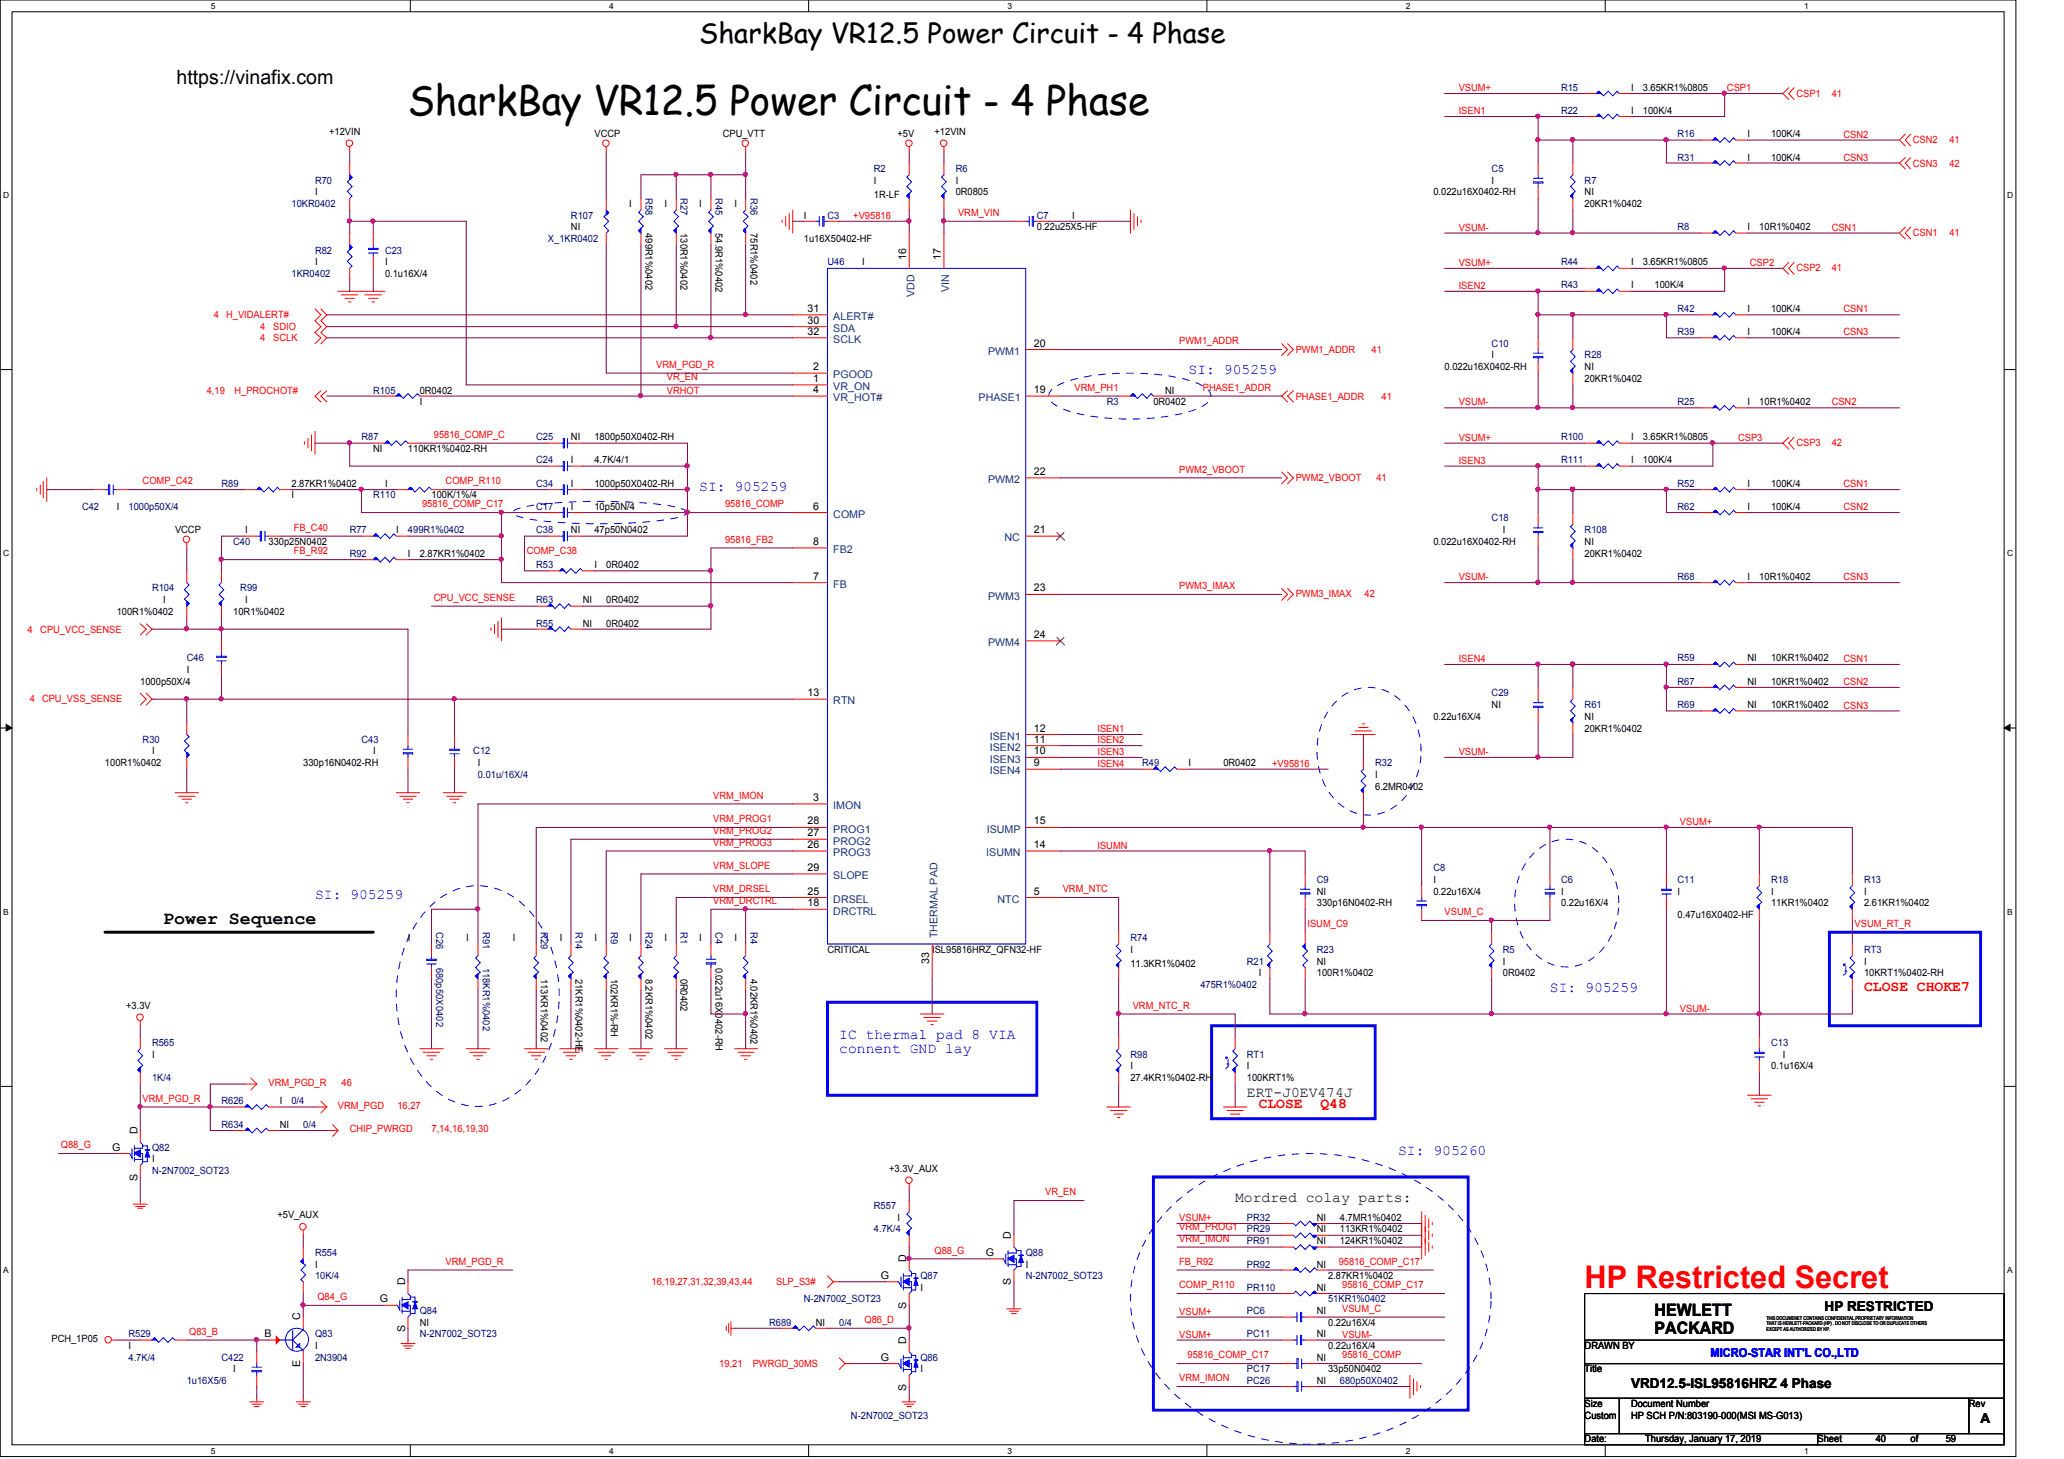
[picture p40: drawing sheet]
<svg xmlns="http://www.w3.org/2000/svg" width="297mm" height="210mm" viewBox="0 0 297 210" stroke-linecap="round" stroke-linejoin="round" font-family="sans-serif">
<defs><g id="words">
<text font-size="5.8" x="58.7" y="16.5">SharkBay VR12.5 Power Circuit - 4 Phase</text>
<text font-size="4.5" fill="#f00" x="228" y="185.3">HP Restricted Secret</text>
<text font-size="4" x="100.6" y="6.2">SharkBay VR12.5 Power Circuit - 4 Phase</text>
<text font-size="2.8" x="25.4" y="12.1">https://vinafix.com</text>
<text font-size="2.6" x="23.5" y="132.9">Power Sequence</text>
<g font-size="2.5">
<text x="238.1" y="189.4">HEWLETT</text>
<text x="238.1" y="191.9">PACKARD</text>
</g>
<g font-size="2.1" fill="#00f">
<text x="171.1" y="53.8">SI: 905259</text>
<text x="100.6" y="70.6">SI: 905259</text>
<text x="45.3" y="129.3">SI: 905259</text>
<text x="223.1" y="142.7">SI: 905259</text>
<text x="120.8" y="149.4">IC thermal pad 8 VIA</text>
<text x="120.8" y="151.6">connent GND lay</text>
<text x="201.2" y="166.2">SI: 905260</text>
</g>
<g font-size="2.1" fill="#f00">
<text x="268.3" y="142.6">CLOSE CHOKE7</text>
<text x="181.1" y="159.3">CLOSE</text>
<text x="190" y="159.3">Q48</text>
</g>
<g font-size="2.1">
<text x="179.4" y="157.8">ERT-J0EV474J</text>
<text x="177.8" y="172.9">Mordred colay parts:</text>
</g>
<g font-size="1.9">
<text x="262.6" y="188.6">HP RESTRICTED</text>
<text x="234.7" y="199.7">VRD12.5-ISL95816HRZ 4 Phase</text>
<text x="285" y="204.7">A</text>
</g>
<text font-size="1.8" fill="#00f" x="246.2" y="195.2">MICRO-STAR INT'L CO.,LTD</text>
<g font-size="1.5">
<text x="130.4" y="37.4" transform="rotate(-90 130.4 37.4)">16</text>
<text x="135.4" y="37.4" transform="rotate(-90 135.4 37.4)">17</text>
<text x="116.2" y="44.9">31</text>
<text x="116.2" y="46.6">30</text>
<text x="116.2" y="48.2">32</text>
<text x="117" y="53.3">2</text>
<text x="148.8" y="49.9">20</text>
<text x="117" y="54.9">1</text>
<text x="117" y="56.6">4</text>
<text x="148.8" y="56.6">19</text>
<text x="148.8" y="68.3">22</text>
<text x="117" y="73.3">6</text>
<text x="148.8" y="76.7">21</text>
<text x="117" y="83.4">7</text>
<text x="117" y="78.4">8</text>
<text x="148.8" y="85.1">23</text>
<text x="148.8" y="91.8">24</text>
<text x="116.2" y="100.2">13</text>
<text x="148.8" y="106.8">11</text>
<text x="148.8" y="105.2">12</text>
<text x="148.8" y="108.5">10</text>
<text x="148.8" y="110.2">9</text>
<text x="116.2" y="118.6">28</text>
<text x="117" y="115.2">3</text>
<text x="148.8" y="118.6">15</text>
<text x="116.2" y="122">26</text>
<text x="116.2" y="120.3">27</text>
<text x="116.2" y="125.3">29</text>
<text x="148.8" y="122">14</text>
<text x="116.2" y="130.4">18</text>
<text x="116.2" y="128.7">25</text>
<text x="148.8" y="128.7">5</text>
<text x="133.7" y="138.7" transform="rotate(-90 133.7 138.7)">33</text>
<text x="16.1" y="165.5">G</text>
<text x="19.8" y="163.2" transform="rotate(-90 19.8 163.2)">D</text>
<text x="19.8" y="169.8" transform="rotate(-90 19.8 169.8)">S</text>
<text x="145.5" y="178.2" transform="rotate(-90 145.5 178.2)">D</text>
<text x="58.3" y="184.9" transform="rotate(-90 58.3 184.9)">D</text>
<text x="126.8" y="184">G</text>
<text x="130.4" y="181.5" transform="rotate(-90 130.4 181.5)">D</text>
<text x="141.9" y="180.7">G</text>
<text x="145.5" y="184.9" transform="rotate(-90 145.5 184.9)">S</text>
<text x="43.2" y="189.9" transform="rotate(-90 43.2 189.9)">C</text>
<text x="54.6" y="187.4">G</text>
<text x="58.3" y="191.7" transform="rotate(-90 58.3 191.7)">S</text>
<text x="130.4" y="188.3" transform="rotate(-90 130.4 188.3)">S</text>
<text x="38.1" y="192.4">B</text>
<text x="43.2" y="196.7" transform="rotate(-90 43.2 196.7)">E</text>
<text x="126.8" y="195.7">G</text>
<text x="130.4" y="193.3" transform="rotate(-90 130.4 193.3)">D</text>
<text x="130.4" y="200.1" transform="rotate(-90 130.4 200.1)">S</text>
</g>
<g font-size="1.5" fill="#004080">
<text x="136.6" y="42" transform="rotate(-90 136.6 42)">VIN</text>
<text x="119.9" y="46.1">ALERT#</text>
<text x="119.9" y="47.8">SDA</text>
<text x="131.6" y="42.7" transform="rotate(-90 131.6 42.7)">VDD</text>
<text x="119.9" y="49.4">SCLK</text>
<text x="142.2" y="51.1">PWM1</text>
<text x="119.9" y="56.1">VR_ON</text>
<text x="119.9" y="54.4">PGOOD</text>
<text x="119.9" y="57.7">VR_HOT#</text>
<text x="140.8" y="57.7">PHASE1</text>
<text x="142.2" y="69.5">PWM2</text>
<text x="119.9" y="74.5">COMP</text>
<text x="144.6" y="77.9">NC</text>
<text x="119.9" y="79.6">FB2</text>
<text x="119.9" y="84.6">FB</text>
<text x="142.2" y="86.3">PWM3</text>
<text x="142.2" y="93">PWM4</text>
<text x="119.9" y="101.3">RTN</text>
<text x="142.4" y="106.4">ISEN1</text>
<text x="142.4" y="109.7">ISEN3</text>
<text x="142.4" y="108">ISEN2</text>
<text x="142.4" y="111.4">ISEN4</text>
<text x="119.9" y="116.4">IMON</text>
<text x="119.9" y="119.8">PROG1</text>
<text x="142" y="119.8">ISUMP</text>
<text x="119.9" y="123.2">PROG3</text>
<text x="119.9" y="121.5">PROG2</text>
<text x="141.9" y="123.2">ISUMN</text>
<text x="119.9" y="131.6">DRCTRL</text>
<text x="119.9" y="129.9">DRSEL</text>
<text x="119.9" y="126.5">SLOPE</text>
<text x="143.5" y="129.9">NTC</text>
<text x="134.9" y="135" transform="rotate(-90 134.9 135)">THERMAL PAD</text>
</g>
<g font-size="1.4" fill="#f00">
<text x="209.9" y="16.4">ISEN1</text>
<text x="209.9" y="13.1">VSUM+</text>
<text x="248.5" y="13.1">CSP1</text>
<text x="258.5" y="13.9">CSP1</text>
<text x="263.6" y="13.9">41</text>
<text x="265.3" y="19.8">CSN2</text>
<text x="265.3" y="23.1">CSN3</text>
<text x="275.3" y="20.6">CSN2</text>
<text x="275.3" y="24">CSN3</text>
<text x="280.5" y="20.6">41</text>
<text x="280.5" y="24">42</text>
<text x="122.8" y="31.5">+V95816</text>
<text x="137.9" y="31.1">VRM_VIN</text>
<text x="209.9" y="33.2">VSUM-</text>
<text x="263.6" y="33.2">CSN1</text>
<text x="275.3" y="34">CSN1</text>
<text x="280.5" y="34">41</text>
<text x="209.9" y="41.6">ISEN2</text>
<text x="209.9" y="38.3">VSUM+</text>
<text x="251.8" y="38.3">CSP2</text>
<text x="258.5" y="39">CSP2</text>
<text x="263.6" y="39">41</text>
<text x="30.8" y="45.7">4</text>
<text x="32.6" y="45.7">H_VIDALERT#</text>
<text x="37.5" y="47.4">4</text>
<text x="39.3" y="47.4">SDIO</text>
<text x="265.3" y="45">CSN1</text>
<text x="37.5" y="49.1">4</text>
<text x="39.3" y="49.1">SCLK</text>
<text x="94.4" y="52.9">VRM_PGD_R</text>
<text x="169.7" y="49.5">PWM1_ADDR</text>
<text x="186.5" y="50.7">PWM1_ADDR</text>
<text x="197.4" y="50.7">41</text>
<text x="265.3" y="48.3">CSN3</text>
<text x="29.8" y="56.6">4,19</text>
<text x="33.7" y="56.6">H_PROCHOT#</text>
<text x="96" y="54.6">VR_EN</text>
<text x="96" y="56.6">VRHOT</text>
<text x="154.6" y="56.2">VRM_PH1</text>
<text x="173.1" y="56.2">PHASE1_ADDR</text>
<text x="186.5" y="57.5">PHASE1_ADDR</text>
<text x="198.8" y="57.5">41</text>
<text x="209.9" y="58.3">VSUM-</text>
<text x="263.6" y="58.3">CSN2</text>
<text x="62.4" y="63">95816_COMP_C</text>
<text x="209.9" y="63.4">VSUM+</text>
<text x="250.1" y="63.4">CSP3</text>
<text x="258.5" y="64.2">CSP3</text>
<text x="263.6" y="64.2">42</text>
<text x="20.5" y="69.7">COMP_C42</text>
<text x="64.1" y="69.7">COMP_R110</text>
<text x="169.7" y="68">PWM2_VBOOT</text>
<text x="186.5" y="69.2">PWM2_VBOOT</text>
<text x="198.1" y="69.2">41</text>
<text x="209.9" y="66.7">ISEN3</text>
<text x="265.3" y="70.1">CSN1</text>
<text x="42.3" y="76.4">FB_C40</text>
<text x="60.7" y="73">95816_COMP_C17</text>
<text x="104.3" y="73">95816_COMP</text>
<text x="265.3" y="73.4">CSN2</text>
<text x="42.3" y="79.8">FB_R92</text>
<text x="75.8" y="79.8">COMP_C38</text>
<text x="104.3" y="78.1">95816_FB2</text>
<text x="209.9" y="83.5">VSUM-</text>
<text x="265.3" y="83.5">CSN3</text>
<text x="62.4" y="86.4">CPU_VCC_SENSE</text>
<text x="169.7" y="84.8">PWM3_IMAX</text>
<text x="186.5" y="85.9">PWM3_IMAX</text>
<text x="196.4" y="85.9">42</text>
<text x="3.9" y="91">4</text>
<text x="5.8" y="91">CPU_VCC_SENSE</text>
<text x="209.9" y="95.3">ISEN4</text>
<text x="265.3" y="95.3">CSN1</text>
<text x="4.3" y="101">4</text>
<text x="6.1" y="101">CPU_VSS_SENSE</text>
<text x="265.3" y="98.6">CSN2</text>
<text x="265.3" y="101.9">CSN3</text>
<text x="157.9" y="105.3">ISEN1</text>
<text x="157.9" y="106.9">ISEN2</text>
<text x="157.9" y="108.6">ISEN3</text>
<text x="157.9" y="110.3">ISEN4</text>
<text x="183.1" y="110.3">+V95816</text>
<text x="209.9" y="108.6">VSUM-</text>
<text x="102.7" y="120">VRM_PROG2</text>
<text x="102.7" y="118.3">VRM_PROG1</text>
<text x="102.7" y="114.9">VRM_IMON</text>
<text x="241.8" y="118.7">VSUM+</text>
<text x="102.7" y="125">VRM_SLOPE</text>
<text x="102.7" y="121.7">VRM_PROG3</text>
<text x="157.9" y="122.1">ISUMN</text>
<text x="102.7" y="128.4">VRM_DRSEL</text>
<text x="102.7" y="130">VRM_DRCTRL</text>
<text x="152.9" y="128.4">VRM_NTC</text>
<text x="207.9" y="131.7">VSUM_C</text>
<text x="188.2" y="133.4">ISUM_C9</text>
<text x="266.9" y="133.4">VSUM_RT_R</text>
<text x="163" y="145.1">VRM_NTC_R</text>
<text x="241.8" y="145.5">VSUM-</text>
<text x="20.5" y="158.5">VRM_PGD_R</text>
<text x="38.6" y="156.2">VRM_PGD_R</text>
<text x="48.6" y="159.5">VRM_PGD</text>
<text x="49.1" y="156.2">46</text>
<text x="57.2" y="159.5">16,27</text>
<text x="8.8" y="165.2">Q88_G</text>
<text x="50.3" y="162.9">CHIP_PWRGD</text>
<text x="62.1" y="162.9">7,14,16,19,30</text>
<text x="150.4" y="172">VR_EN</text>
<text x="169.7" y="178.6">VRM_IMON</text>
<text x="169.7" y="175.7">VSUM+</text>
<text x="169.7" y="177">VRM_PROG1</text>
<text x="64.1" y="181.9">VRM_PGD_R</text>
<text x="93.8" y="184.8">16,19,27,31,32,39,43,44</text>
<text x="111.7" y="184.8">SLP_S3#</text>
<text x="134.5" y="180.3">Q88_G</text>
<text x="169.7" y="181.9">FB_R92</text>
<text x="169.7" y="185.3">COMP_R110</text>
<text x="192.7" y="181.9">95816_COMP_C17</text>
<text x="193.2" y="185.3">95816_COMP_C17</text>
<text x="45.7" y="187">Q84_G</text>
<text x="124.4" y="190.3">Q86_D</text>
<text x="169.7" y="189.1">VSUM+</text>
<text x="193.2" y="188.7">VSUM_C</text>
<text x="27.2" y="192">Q83_B</text>
<text x="103.5" y="196.6">19,21</text>
<text x="108.3" y="196.6">PWRGD_30MS</text>
<text x="169.7" y="192.4">VSUM+</text>
<text x="170.9" y="195.4">95816_COMP_C17</text>
<text x="193.2" y="195.4">95816_COMP</text>
<text x="193.2" y="192.4">VSUM-</text>
<text x="169.7" y="198.7">VRM_IMON</text>
</g>
<g font-size="1.4" fill="#000080">
<text x="224.7" y="13">R15</text>
<text x="224.7" y="16.3">R22</text>
<text x="241.4" y="23.1">R31</text>
<text x="241.4" y="19.7">R16</text>
<text x="41.9" y="29.8">10KR0402</text>
<text x="45.3" y="26.4">R70</text>
<text x="92.9" y="28.5" transform="rotate(90 92.9 28.5)">R58</text>
<text x="97.9" y="28.5" transform="rotate(90 97.9 28.5)">R27</text>
<text x="103" y="28.5" transform="rotate(90 103 28.5)">R45</text>
<text x="108" y="28.5" transform="rotate(90 108 28.5)">R36</text>
<text x="125.8" y="24.7">R2</text>
<text x="137.5" y="24.7">R6</text>
<text x="214.7" y="24.7">C5</text>
<text x="228" y="26.4">R7</text>
<text x="78.9" y="34.8">X_1KR0402</text>
<text x="82.2" y="31.5">R107</text>
<text x="119.1" y="31.5">C3</text>
<text x="149.2" y="31.5">C7</text>
<text x="241.4" y="33.1">R8</text>
<text x="41.9" y="39.9">1KR0402</text>
<text x="45.3" y="36.5">R82</text>
<text x="55.4" y="36.5">C23</text>
<text x="119.1" y="38.2">U46</text>
<text x="224.7" y="38.2">R44</text>
<text x="224.7" y="41.5">R43</text>
<text x="241.4" y="44.9">R42</text>
<text x="214.7" y="49.9">C10</text>
<text x="228" y="51.6">R28</text>
<text x="241.4" y="48.3">R39</text>
<text x="53.7" y="56.6">R105</text>
<text x="159.3" y="58.3">R3</text>
<text x="241.4" y="58.3">R25</text>
<text x="52" y="63.3">R87</text>
<text x="77.2" y="63.3">C25</text>
<text x="224.7" y="63.3">R100</text>
<text x="31.9" y="70">R89</text>
<text x="53.7" y="71.7">R110</text>
<text x="77.2" y="66.6">C24</text>
<text x="77.2" y="70">C34</text>
<text x="224.7" y="66.6">R111</text>
<text x="241.4" y="70">R52</text>
<text x="11.8" y="73.4">C42</text>
<text x="18.5" y="73.4">1000p50X/4</text>
<text x="50.3" y="76.7">R77</text>
<text x="58.7" y="76.7">499R1%0402</text>
<text x="77.2" y="76.7">C38</text>
<text x="77.2" y="73.4">C17</text>
<text x="214.7" y="75">C18</text>
<text x="228" y="76.7">R108</text>
<text x="241.4" y="73.4">R62</text>
<text x="33.6" y="78.4">C40</text>
<text x="50.3" y="80.1">R92</text>
<text x="77.2" y="81.8">R53</text>
<text x="241.4" y="83.4">R68</text>
<text x="21.9" y="85.1">R104</text>
<text x="34.6" y="85.1">R99</text>
<text x="77.2" y="86.8">R63</text>
<text x="26.9" y="95.2">C46</text>
<text x="77.2" y="90.2">R55</text>
<text x="241.4" y="95.2">R59</text>
<text x="214.7" y="100.2">C29</text>
<text x="228" y="101.9">R61</text>
<text x="241.4" y="98.6">R67</text>
<text x="241.4" y="101.9">R69</text>
<text x="20.5" y="106.9">R30</text>
<text x="52" y="106.9">C43</text>
<text x="68.1" y="108.5">C12</text>
<text x="68.8" y="111.9">0.01u/16X/4</text>
<text x="164.4" y="110.2">R49</text>
<text x="197.9" y="110.2">R32</text>
<text x="206.3" y="125.3">C8</text>
<text x="189.5" y="127">C9</text>
<text x="224.7" y="127">C6</text>
<text x="241.4" y="127">C11</text>
<text x="254.9" y="127">R18</text>
<text x="268.3" y="127">R13</text>
<text x="62.8" y="134.1" transform="rotate(90 62.8 134.1)">C26</text>
<text x="69.5" y="134.1" transform="rotate(90 69.5 134.1)">R91</text>
<text x="77.8" y="134.1" transform="rotate(90 77.8 134.1)">R29</text>
<text x="82.8" y="134.1" transform="rotate(90 82.8 134.1)">R14</text>
<text x="87.9" y="134.1" transform="rotate(90 87.9 134.1)">R9</text>
<text x="92.9" y="134.1" transform="rotate(90 92.9 134.1)">R24</text>
<text x="97.9" y="134.1" transform="rotate(90 97.9 134.1)">R1</text>
<text x="103" y="134.1" transform="rotate(90 103 134.1)">C4</text>
<text x="108" y="134.1" transform="rotate(90 108 134.1)">R4</text>
<text x="162.7" y="135.4">R74</text>
<text x="189.5" y="137.1">R23</text>
<text x="216.3" y="137.1">R5</text>
<text x="268.3" y="137.1">RT3</text>
<text x="62.8" y="139.2" transform="rotate(90 62.8 139.2)">680p50X0402</text>
<text x="69.5" y="139.2" transform="rotate(90 69.5 139.2)">118KR1%0402</text>
<text x="172.8" y="142.1">475R1%0402</text>
<text x="179.4" y="138.8">R21</text>
<text x="21.9" y="150.5">R565</text>
<text x="21.9" y="155.5">1K/4</text>
<text x="162.7" y="152.1">R98</text>
<text x="179.4" y="152.1">RT1</text>
<text x="254.9" y="150.5">C13</text>
<text x="31.9" y="158.8">R626</text>
<text x="41.9" y="158.8">0/4</text>
<text x="21.9" y="165.6">Q82</text>
<text x="31.9" y="162.2">R634</text>
<text x="43.6" y="162.2">0/4</text>
<text x="21.9" y="168.9">N-2N7002_SOT23</text>
<text x="125.8" y="174">R557</text>
<text x="125.8" y="177.3">4.7K/4</text>
<text x="179.4" y="175.6">PR32</text>
<text x="179.4" y="177.3">PR29</text>
<text x="179.4" y="179">PR91</text>
<text x="45.3" y="180.7">R554</text>
<text x="45.3" y="184">10K/4</text>
<text x="132.5" y="184">Q87</text>
<text x="147.6" y="180.7">Q88</text>
<text x="147.6" y="184">N-2N7002_SOT23</text>
<text x="179.4" y="185.7">PR110</text>
<text x="179.4" y="182.4">PR92</text>
<text x="60.4" y="189.1">Q84</text>
<text x="110.7" y="190.8">R689</text>
<text x="115.7" y="187.4">N-2N7002_SOT23</text>
<text x="120.8" y="190.8">0/4</text>
<text x="179.4" y="189.1">PC6</text>
<text x="191.1" y="187.4">51KR1%0402</text>
<text x="18.5" y="192.4">R529</text>
<text x="18.5" y="195.7">4.7K/4</text>
<text x="31.9" y="195.7">C422</text>
<text x="45.3" y="192.4">Q83</text>
<text x="45.3" y="195.7">2N3904</text>
<text x="60.4" y="192.4">N-2N7002_SOT23</text>
<text x="132.5" y="195.7">Q86</text>
<text x="179.4" y="192.4">PC11</text>
<text x="179.4" y="197.4">PC17</text>
<text x="26.9" y="199.1">1u16X5/6</text>
<text x="179.4" y="199.1">PC26</text>
<text x="192.8" y="199.1">680p50X0402</text>
<text x="122.5" y="204.1">N-2N7002_SOT23</text>
</g>
<g font-size="1.4">
<text x="234.7" y="13">I</text>
<text x="234.7" y="16.3">I</text>
<text x="236.4" y="13">3.65KR1%0805</text>
<text x="236.4" y="16.3">100K/4</text>
<text x="47.4" y="19.4">+12VIN</text>
<text x="85.6" y="19.7">VCCP</text>
<text x="104" y="19.7">CPU_VTT</text>
<text x="129.2" y="19.7">+5V</text>
<text x="134.5" y="19.4">+12VIN</text>
<text x="251.5" y="23.1">I</text>
<text x="251.5" y="19.7">I</text>
<text x="254.9" y="23.1">100K/4</text>
<text x="254.9" y="19.7">100K/4</text>
<text x="45.3" y="28.1">I</text>
<text x="90.5" y="29.8">I</text>
<text x="95.6" y="29.8">I</text>
<text x="100.6" y="29.8">I</text>
<text x="105.7" y="29.8">I</text>
<text x="125.8" y="28.4">1R-LF</text>
<text x="125.8" y="26.4">I</text>
<text x="137.5" y="28.1">0R0805</text>
<text x="137.5" y="26.4">I</text>
<text x="206.3" y="28.1">0.022u16X0402-RH</text>
<text x="214.7" y="26.4">I</text>
<text x="228" y="29.8">20KR1%0402</text>
<text x="228" y="28.1">NI</text>
<text x="82.2" y="33.1">NI</text>
<text x="92.9" y="33.5" transform="rotate(90 92.9 33.5)">499R1%0402</text>
<text x="97.9" y="33.5" transform="rotate(90 97.9 33.5)">130R1%0402</text>
<text x="103" y="33.5" transform="rotate(90 103 33.5)">54.9R1%0402</text>
<text x="108" y="33.5" transform="rotate(90 108 33.5)">75R1%0402</text>
<text x="115.7" y="34.8">1u16X50402-HF</text>
<text x="115.7" y="31.5">I</text>
<text x="149.2" y="33.1">0.22u25X5-HF</text>
<text x="154.3" y="31.5">I</text>
<text x="251.5" y="33.1">I</text>
<text x="253.2" y="33.1">10R1%0402</text>
<text x="45.3" y="38.2">I</text>
<text x="55.4" y="39.9">0.1u16X/4</text>
<text x="55.4" y="38.2">I</text>
<text x="124.1" y="38.2">I</text>
<text x="234.7" y="38.2">I</text>
<text x="234.7" y="41.5">I</text>
<text x="236.4" y="38.2">3.65KR1%0805</text>
<text x="238.1" y="41.5">100K/4</text>
<text x="251.5" y="44.9">I</text>
<text x="254.9" y="44.9">100K/4</text>
<text x="207.9" y="53.3">0.022u16X0402-RH</text>
<text x="214.7" y="51.6">I</text>
<text x="228" y="53.3">NI</text>
<text x="251.5" y="48.3">I</text>
<text x="254.9" y="48.3">100K/4</text>
<text x="60.4" y="56.6">0R0402</text>
<text x="60.4" y="58.3">I</text>
<text x="166" y="58.3">0R0402</text>
<text x="167.7" y="56.6">NI</text>
<text x="228" y="54.9">20KR1%0402</text>
<text x="251.5" y="58.3">I</text>
<text x="253.2" y="58.3">10R1%0402</text>
<text x="53.7" y="65">NI</text>
<text x="58.7" y="65">110KR1%0402-RH</text>
<text x="82.2" y="63.3">NI</text>
<text x="85.6" y="63.3">1800p50X0402-RH</text>
<text x="234.7" y="63.3">I</text>
<text x="236.4" y="63.3">3.65KR1%0805</text>
<text x="41.9" y="70">2.87KR1%0402</text>
<text x="41.9" y="71.7">I</text>
<text x="55.4" y="70">I</text>
<text x="62.1" y="71.7">100K/1%/4</text>
<text x="82.2" y="66.6">I</text>
<text x="82.2" y="70">I</text>
<text x="85.6" y="66.6">4.7K/4/1</text>
<text x="85.6" y="70">1000p50X0402-RH</text>
<text x="234.7" y="66.6">I</text>
<text x="236.4" y="66.6">100K/4</text>
<text x="251.5" y="70">I</text>
<text x="254.9" y="70">100K/4</text>
<text x="16.8" y="73.4">I</text>
<text x="25.2" y="76.7">VCCP</text>
<text x="35.3" y="76.7">I</text>
<text x="57" y="76.7">I</text>
<text x="82.2" y="76.7">NI</text>
<text x="82.2" y="73.4">I</text>
<text x="85.6" y="76.7">47p50N0402</text>
<text x="85.6" y="73.4">10p50N/4</text>
<text x="216.3" y="76.7">I</text>
<text x="251.5" y="73.4">I</text>
<text x="254.9" y="73.4">100K/4</text>
<text x="38.6" y="78.4">330p25N0402</text>
<text x="58.7" y="80.1">I</text>
<text x="60.4" y="80.1">2.87KR1%0402</text>
<text x="85.6" y="81.8">I</text>
<text x="87.2" y="81.8">0R0402</text>
<text x="206.3" y="78.4">0.022u16X0402-RH</text>
<text x="228" y="80.1">20KR1%0402</text>
<text x="228" y="78.4">NI</text>
<text x="251.5" y="83.4">I</text>
<text x="253.2" y="83.4">10R1%0402</text>
<text x="16.8" y="88.5">100R1%0402</text>
<text x="23.5" y="86.8">I</text>
<text x="33.6" y="88.5">10R1%0402</text>
<text x="35.3" y="86.8">I</text>
<text x="83.9" y="86.8">NI</text>
<text x="87.2" y="86.8">0R0402</text>
<text x="83.9" y="90.2">NI</text>
<text x="87.2" y="90.2">0R0402</text>
<text x="251.5" y="95.2">NI</text>
<text x="254.9" y="95.2">10KR1%0402</text>
<text x="20.2" y="98.6">1000p50X/4</text>
<text x="26.9" y="96.9">I</text>
<text x="214.7" y="101.9">NI</text>
<text x="251.5" y="98.6">NI</text>
<text x="251.5" y="101.9">NI</text>
<text x="254.9" y="98.6">10KR1%0402</text>
<text x="254.9" y="101.9">10KR1%0402</text>
<text x="206.3" y="103.5">0.22u16X/4</text>
<text x="228" y="105.2">20KR1%0402</text>
<text x="228" y="103.5">NI</text>
<text x="15.1" y="110.2">100R1%0402</text>
<text x="21.9" y="108.5">I</text>
<text x="43.6" y="110.2">330p16N0402-RH</text>
<text x="53.7" y="108.5">I</text>
<text x="68.8" y="110.2">I</text>
<text x="171.1" y="110.2">I</text>
<text x="176.1" y="110.2">0R0402</text>
<text x="197.9" y="113.6">6.2MR0402</text>
<text x="197.9" y="111.9">I</text>
<text x="189.5" y="130.4">330p16N0402-RH</text>
<text x="189.5" y="128.7">NI</text>
<text x="206.3" y="128.7">0.22u16X/4</text>
<text x="206.3" y="127">I</text>
<text x="224.7" y="130.4">0.22u16X/4</text>
<text x="224.7" y="128.7">I</text>
<text x="241.4" y="128.7">I</text>
<text x="254.9" y="130.4">11KR1%0402</text>
<text x="254.9" y="128.7">I</text>
<text x="268.3" y="130.4">2.61KR1%0402</text>
<text x="268.3" y="128.7">I</text>
<text x="58.7" y="135.4">I</text>
<text x="67.1" y="135.4">I</text>
<text x="73.8" y="135.4">I</text>
<text x="80.6" y="135.4">I</text>
<text x="85.6" y="135.4">I</text>
<text x="90.5" y="135.4">I</text>
<text x="95.6" y="135.4">I</text>
<text x="100.6" y="135.4">I</text>
<text x="105.7" y="135.4">I</text>
<text x="119.1" y="137.1">CRITICAL</text>
<text x="134.2" y="137.1">ISL95816HRZ_QFN32-HF</text>
<text x="162.7" y="137.1">I</text>
<text x="241.4" y="132.1">0.47u16X0402-HF</text>
<text x="77.8" y="140.8" transform="rotate(90 77.8 140.8)">113KR1%0402</text>
<text x="82.8" y="140.8" transform="rotate(90 82.8 140.8)">21KR1%0402-HE</text>
<text x="87.9" y="140.8" transform="rotate(90 87.9 140.8)">102KR1%-RH</text>
<text x="92.9" y="140.8" transform="rotate(90 92.9 140.8)">8.2KR1%0402</text>
<text x="97.9" y="140.8" transform="rotate(90 97.9 140.8)">0R0402</text>
<text x="103" y="139.2" transform="rotate(90 103 139.2)">0.022u16X0402-RH</text>
<text x="108" y="140.8" transform="rotate(90 108 140.8)">4.02KR1%0402</text>
<text x="162.7" y="139.1">11.3KR1%0402</text>
<text x="181.1" y="140.5">I</text>
<text x="189.5" y="140.5">100R1%0402</text>
<text x="189.5" y="138.8">NI</text>
<text x="216.3" y="140.5">0R0402</text>
<text x="216.3" y="138.8">I</text>
<text x="268.3" y="140.5">10KRT1%0402-RH</text>
<text x="268.3" y="138.8">I</text>
<text x="18.2" y="145.1">+3.3V</text>
<text x="21.9" y="152.1">I</text>
<text x="162.7" y="155.5">27.4KR1%0402-RH</text>
<text x="162.7" y="153.8">I</text>
<text x="179.4" y="155.5">100KRT1%</text>
<text x="179.4" y="153.8">I</text>
<text x="254.9" y="153.8">0.1u16X/4</text>
<text x="256.6" y="152.1">I</text>
<text x="40.3" y="158.8">I</text>
<text x="21.9" y="167.2">I</text>
<text x="40.3" y="162.2">NI</text>
<text x="128" y="168.6">+3.3V_AUX</text>
<text x="39.9" y="175.3">+5V_AUX</text>
<text x="129.2" y="175.6">I</text>
<text x="189.5" y="175.6">NI</text>
<text x="189.5" y="177.3">NI</text>
<text x="189.5" y="179">NI</text>
<text x="192.8" y="175.6">4.7MR1%0402</text>
<text x="192.8" y="177.3">113KR1%0402</text>
<text x="192.8" y="179">124KR1%0402</text>
<text x="45.3" y="182.4">I</text>
<text x="132.5" y="185.7">I</text>
<text x="147.6" y="182.4">I</text>
<text x="189.5" y="185.7">NI</text>
<text x="189.5" y="182.4">NI</text>
<text x="191.1" y="184">2.87KR1%0402</text>
<text x="60.4" y="190.8">NI</text>
<text x="117.4" y="190.8">NI</text>
<text x="189.5" y="189.1">NI</text>
<text x="191.1" y="190.8">0.22u16X/4</text>
<text x="7.4" y="193">PCH_1P05</text>
<text x="18.5" y="194.1">I</text>
<text x="33.6" y="197.4">I</text>
<text x="45.3" y="194.1">I</text>
<text x="132.5" y="197.4">I</text>
<text x="189.5" y="192.4">NI</text>
<text x="189.5" y="195.7">NI</text>
<text x="191.1" y="194.1">0.22u16X/4</text>
<text x="191.1" y="197.4">33p50N0402</text>
<text x="228" y="197.4">Title</text>
<text x="228" y="194.1">DRAWN BY</text>
<text x="189.5" y="199.1">NI</text>
<text x="228" y="202.4">Size</text>
<text x="234.7" y="202.4">Document Number</text>
<text x="283.3" y="202.4">Rev</text>
<text x="228" y="204.1">Custom</text>
<text x="228" y="207.5">Date:</text>
<text x="234.7" y="204.1">HP SCH P/N:803190-000(MSI MS-G013)</text>
<text x="236.8" y="207.5">Thursday, January 17, 2019</text>
<text x="261.6" y="207.5">Sheet</text>
<text x="270" y="207.5">40</text>
<text x="275" y="207.5">of</text>
<text x="280" y="207.5">59</text>
</g>
<g font-size="1.2">
<text x="30.3" y="1.3">5</text>
<text x="87.7" y="1.3">4</text>
<text x="145" y="1.3">3</text>
<text x="202.3" y="1.3">2</text>
<text x="259.6" y="1.3">1</text>
<text x=".5" y="28.5">D</text>
<text x="288.8" y="28.5">D</text>
<text x=".5" y="80">C</text>
<text x="288.8" y="80">C</text>
<text x=".5" y="131.6">B</text>
<text x="288.8" y="131.6">B</text>
<text x=".5" y="183.1">A</text>
<text x="288.8" y="183.1">A</text>
<text x="30.3" y="209.1">5</text>
<text x="87.7" y="209.1">4</text>
<text x="145" y="209.1">3</text>
<text x="202.3" y="209.1">2</text>
<text x="259.6" y="209.1">1</text>
</g>
<g font-size=".8">
<text x="254.2" y="189.9">THIS DOCUMENET CONTAINS CONFIDENTIAL,PROPRIETARY INFORMATION</text>
<text x="254.2" y="190.7">THAT IS HEWLETT-PACKARD (HP) . DO NOT DISCLOSE TO OR DUPLICATE OTHERS</text>
<text x="254.2" y="191.4">EXCEPT AS AUTHORIZED BY HP.</text>
</g>
</g></defs>
<path d="M0 0h290.1v209.6h-290.1zM1.7 1.7h286.7v206.2h-286.7z" fill="none" stroke="#000" stroke-width=".14"/>
<g fill="#fff">
<path d="M30.4 .2h.5v1.3h-.5z"/>
<path d="M30.4 208h.5v1.4h-.5z"/>
</g>
<path d="M59.1 0v1.7M59.1 207.9v1.7" fill="none" stroke="#000" stroke-width=".14"/>
<g fill="#fff">
<path d="M87.7 .2h.6v1.3h-.6z"/>
<path d="M87.7 208h.6v1.4h-.6z"/>
</g>
<path d="M116.4 0v1.7M116.4 207.9v1.7" fill="none" stroke="#000" stroke-width=".14"/>
<g fill="#fff">
<path d="M145 .2h.6v1.3h-.6z"/>
<path d="M145 208h.6v1.4h-.6z"/>
</g>
<path d="M173.7 0v1.7M173.7 207.9v1.7" fill="none" stroke="#000" stroke-width=".14"/>
<g fill="#fff">
<path d="M202.3 .2h.6v1.3h-.6z"/>
<path d="M202.3 208h.6v1.4h-.6z"/>
</g>
<path d="M231 0v1.7M231 207.9v1.7" fill="none" stroke="#000" stroke-width=".14"/>
<g fill="#fff">
<path d="M259.6 .2h.6v1.3h-.6z"/>
<path d="M259.6 208h.6v1.4h-.6z"/>
<path d="M.5 27.4h.7v1.4h-.7z"/>
<path d="M288.8 27.4h.8v1.4h-.8z"/>
<path d="M.5 78.9h.7v1.4h-.7z"/>
<path d="M288.8 78.9h.8v1.4h-.8z"/>
</g>
<path d="M0 53.2h1.7M288.4 53.2h1.7" fill="none" stroke="#000" stroke-width=".14"/>
<g fill="#fff">
<path d="M.5 130.5h.7v1.3h-.7z"/>
<path d="M288.8 130.5h.8v1.3h-.8z"/>
</g>
<path d="M0 104.7h1.7M.9 104.2l.8 .5-.8 .5zM288.4 104.7l.9-.5v1zM288.4 104.7h1.7" fill="none" stroke="#000" stroke-width=".14"/>
<path d="M.9 104.2l.8 .5-.8 .5zM288.4 104.7l.9-.5v1z" fill="#000"/>
<g fill="#fff">
<path d="M.5 182h.7v1.4h-.7z"/>
<path d="M288.8 182h.8v1.4h-.8z"/>
</g>
<path d="M0 156.3h1.7M288.4 156.3h1.7M228.1 186.1h60.3v10.1h-60.3zM228.1 196.2h60.3v5h-60.3zM228.1 192.8h60.3M228.1 201.2h4.9v5.1h-4.9zM228.1 206.3h33.5v1.6h-33.5zM233 201.2h50.3v5.1h-50.3zM261.6 206.3h26.8v1.6h-26.8zM283.3 201.2h5.1v5.1h-5.1z" fill="none" stroke="#000" stroke-width=".14"/>
<path d="M263.3 134.1h21.7v13.5h-21.7zM119.1 144.2h30.1v13.4h-30.1zM174.4 147.6h23.5v13.4h-23.5zM166 169.3h45.3v33.6h-45.3z" fill="none" stroke="#00f" stroke-width=".42"/>
<path d="M15.1 134.1h38.6" fill="none" stroke="#000" stroke-width=".42"/>
<path d="M151.3 56.1a10.4 10.4 0 0 1 5.4-2 37.1 37.1 0 0 1 14.2 .5 7 7 0 0 1 3 1.5 1.13 1.13 0 0 1 0 1.7 10.9 10.9 0 0 1-5.4 2 35.9 35.9 0 0 1-14.2-.5 5.8 5.8 0 0 1-3.3-1.9l-.1-.4 .1-.5zM73.9 73.5a11.2 11.2 0 0 1 4.7-1 79.5 79.5 0 0 1 18.5 .4l1.3 .4 .3 .2 .1 .2-.1 .3a15 15 0 0 1-5.6 1.1 76.5 76.5 0 0 1-17.3-.5l-1.5-.4-.4-.2-.1-.3zM192.4 100.8a6.6 6.6 0 0 1 9.9 .8 10.6 10.6 0 0 1-.7 13.7 6.5 6.5 0 0 1-9.9-.7 10.7 10.7 0 0 1 .7-13.8zM61.8 130.5a9.4 9.4 0 0 1 13.9 0 18.5 18.5 0 0 1 4.7 14.5 17.2 17.2 0 0 1-5.7 12 9.3 9.3 0 0 1-12.9-.9 18.7 18.7 0 0 1-4.7-14.6 17.6 17.6 0 0 1 4.7-11zM220.9 122.6a6.6 6.6 0 0 1 9.9 .8 10.6 10.6 0 0 1-.8 13.8 6.5 6.5 0 0 1-9.9-.8 10.7 10.7 0 0 1 .8-13.8zM168.9 173.2a29.2 29.2 0 0 1 21.8-7.2 27.4 27.4 0 0 1 20 9.8 17.6 17.6 0 0 1-1.1 23.4 28.4 28.4 0 0 1-21 8.6 28.2 28.2 0 0 1-20.9-8.6 17.8 17.8 0 0 1 0-24.7z" fill="none" stroke="#00f" stroke-width=".14" stroke-dasharray="1 1 1 1 1 1 1 1"/>
<g fill="none" stroke="#f00" stroke-width=".14">
<path d="M257.4 12.6l-.8 .9 .8 .8M258.2 12.6l-.8 .9 .8 .8M274.2 19.3l-.9 .9 .9 .8M275 19.3l-.8 .9 .8 .8M50.3 21.2v.6M87.2 21.2v.6M107.3 21.2v.6M112.6 31.7v.3M113.1 31.2v1.3M113.6 30.7v2.3M114.1 30.2v3.3M130.9 21.2v.6"/>
<path d="M135.8 21.2v.6M162.7 30.2v3.3M163.2 30.7v2.3M163.7 31.2v1.3M164.2 31.7v.3M257.4 37.8l-.8 .8 .8 .9M258.2 37.8l-.8 .8 .8 .9M274.2 32.7l-.9 .8 .9 .9M274.2 22.7l-.9 .8 .9 .8M275 32.7l-.8 .8 .8 .9M275 22.7l-.8 .8 .8 .8M45.3 44.5l.9 .8-.9 .8 .9 .9-.9 .8 .9 .8-.9 .8"/>
<path d="M46.2 44.5l.8 .8-.8 .8 .8 .9-.8 .8 .8 .8-.8 .8M46.2 56.2l-.9 .8 .9 .8M47 56.2l-.8 .8 .8 .8M48.6 41.9h6.8M49.1 42.4h2.4M49.7 42.9h1.3M50.2 43.4h.3M52.5 42.4h2.4M53 42.9h1.4M53.5 43.4h.4M184.4 49.4l.9 .9-.9 .8M185.3 56.2l-.9 .8 .9 .8"/>
<path d="M185.3 49.4l.8 .9-.8 .8M186.1 56.2l-.8 .8 .8 .8M5.3 70.3v.3M5.8 69.8v1.3M6.2 69.3v2.3M6.7 68.8v3.3M26.9 78.1v.7M43.8 63.6v.3M44.3 63.1v1.3M44.8 62.6v2.3M45.3 62.1v3.3M184.4 67.9l.9 .9-.9 .8"/>
<path d="M185.3 67.9l.8 .9-.8 .8M257.4 62.9l-.8 .9 .8 .8M258.2 62.9l-.8 .9 .8 .8M20.2 89.7l.8 .8-.8 .9M20.2 99.7l.8 .9-.8 .8M21 89.7l.9 .8-.9 .9M21 99.7l.9 .9-.9 .8M70.7 90.3v.4M71.2 89.8v1.4M71.7 89.4v2.3M72.2 88.9v3.3M184.4 84.7l.9 .8-.9 .9"/>
<path d="M185.3 84.7l.8 .8-.8 .9M25.2 114h3.4M25.7 114.6h2.4M26.2 115h1.4M26.7 115.5h.3M57 114h3.4M57.5 114.6h2.4M58 115h1.4M58.5 115.5h.4M63.8 114h3.3M64.3 114.6h2.3M64.7 115h1.4"/>
<path d="M65.2 115.5h.4M194.5 105.7h3.4M195 105.2h2.4M195.5 104.7h1.4M196 104.1h.4M20.2 146.9v.7M35.3 156h1.7M36.1 155.1l.9 .9M37 156l-.9 .8M45.3 159.3h1.7M46.2 158.4l.8 .9M47 159.3l-.8 .8"/>
<path d="M60.4 150.9h3.4M60.9 151.4h2.4M61.4 151.9h1.4M61.9 152.4h.4M67.1 150.9h3.4M67.6 151.4h2.4M68.1 151.9h1.4M68.6 152.4h.4M75.5 150.9h3.4M76 151.4h2.4M76.5 151.9h1.3M77 152.4h.3"/>
<path d="M80.6 150.9h3.3M81.1 151.4h2.3M81.5 151.9h1.3M82 152.4h.3M85.6 150.9h3.3M86.1 151.4h2.3M86.6 151.9h1.3M87.1 152.4h.3M90.5 150.9h3.4M91.1 151.4h2.3M91.6 151.9h1.3M92.1 152.4h.3"/>
<path d="M95.6 150.9h3.3M96.1 151.4h2.3M96.6 151.9h1.4M97.2 152.4h.3M105.7 150.9h3.3M106.2 151.4h2.3M106.6 151.9h1.4M107.1 152.4h.4M132.5 145.9h3.3M133 146.4h2.3M133.5 146.9h1.3M134 147.4h.3"/>
<path d="M159.3 159.3h3.4M159.8 159.8h2.4M176.1 159.3h3.4M176.6 159.8h2.3M251.5 157.6h3.4M252 158.1h2.4M252.5 158.6h1.4M253 159.1h.4M19.2 173.2h2M19.5 173.6h1.4M19.9 173.8h.6M20.2 172.7v.5"/>
<path d="M43.6 177v.7M47 162.6h1.6M47.9 161.8l.7 .8M48.6 162.6l-.7 .9M130.9 170.4v.6M160.3 160.3h1.4M160.8 160.8h.4M177.1 160.3h1.3M177.6 160.8h.3M204.6 174.3v6.8M204.6 176v3.4M205.1 178.2v2.4"/>
<path d="M205.1 176.5v2.4M205.1 174.8v2.4M205.6 178.7v1.4M205.6 177v1.4M205.6 175.3v1.4M206.1 179.2v.4M206.1 177.6v.3M206.1 175.9v.3M16.1 192.8h.7M57.7 193.3h2M58 193.6h1.4M58.4 194h.7"/>
<path d="M58.7 192.8v.5M104.5 190.8v.6M104.9 190.4v1.4M105.2 191.1h.5M105.2 190.2v1.9M119.1 183.6l.8 .8-.8 .9M119.9 184.4h.9M120.8 195.3l.8 .9-.8 .8M121.6 196.2h.9M144.9 188.3h2M145.2 188.6h1.4M145.6 189h.7"/>
<path d="M145.9 187.8v.5M202.9 197.9v3.3M203.4 198.4v2.3M203.9 198.8v1.4M204.4 199.3v.3M35.9 201.7h2.1M36.3 202h1.3M36.6 202.4h.7M37 201.2v.5M42.6 201.7h2.1M43 202h1.3M43.3 202.4h.7"/>
<path d="M43.6 201.2v.5M129.8 201.7h2M130.2 202h1.3M130.5 202.4h.7M130.9 201.2v.5"/>
<circle cx="50.3" cy="20.6" r=".48"/>
<circle cx="87.2" cy="20.6" r=".48"/>
<circle cx="107.3" cy="20.6" r=".48"/>
<circle cx="130.8" cy="20.6" r=".48"/>
<circle cx="135.8" cy="20.6" r=".48"/>
<circle cx="26.8" cy="77.6" r=".48"/>
<circle cx="20.1" cy="146.3" r=".48"/>
<circle cx="43.6" cy="176.5" r=".48"/>
<circle cx="130.8" cy="169.8" r=".48"/>
<circle cx="15.6" cy="192.7" r=".48"/>
</g>
<path d="M130.9 174.3l-.4 .4 .7 .6-.7 .7 .7 .7-.7 .7 .4 .3" fill="none" stroke="#00f" stroke-width=".14"/>
<path d="M130.5 177.4l.4-.4v.7l-.4-.3 .4-.4z" fill-rule="evenodd" fill="#00f"/>
<path d="M15.1 70.4h.5M15.6 69.8h.2v1.3h-.2zM16.3 69.8v1.3M16.3 70.4h.5M130.5 177.4l.4-.4v.7l-.4-.3 .4-.4zM186.1 176l.4 .4 .7-.7 .6 .7 .7-.7 .7 .7 .3-.4" fill="none" stroke="#00f" stroke-width=".14"/>
<path d="M13.5 70.4h1.6M16.8 70.4h1.7M130.9 177.7v1.7M130.9 172.7v1.6" fill="none" stroke="#f00" stroke-width=".14"/>
<path d="M188.8 176h.7l-.3 .4z" fill-rule="evenodd" fill="#00f"/>
<path d="M246.5 73.7l.3-.3 .7 .7 .7-.7 .7 .7 .6-.7 .3 .3M188.8 176h.7l-.3 .4z" fill="none" stroke="#00f" stroke-width=".14"/>
<path d="M184.4 176h1.7M189.5 176h1.6" fill="none" stroke="#f00" stroke-width=".14"/>
<path d="M246.8 73.4l.4 .3h-.7l.3-.3 .4 .3z" fill-rule="evenodd" fill="#00f"/>
<path d="M246.8 73.4l.4 .3h-.7l.3-.3 .4 .3zM161 135.8l-.3 .3 .6 .7-.6 .7 .6 .7-.6 .7 .3 .3" fill="none" stroke="#00f" stroke-width=".14"/>
<path d="M244.8 73.7h1.7M249.8 73.7h1.7" fill="none" stroke="#f00" stroke-width=".14"/>
<path d="M160.7 138.9l.3-.4v.7l-.3-.3 .3-.4z" fill-rule="evenodd" fill="#00f"/>
<path d="M226.4 100.6l-.4 .3 .7 .7-.7 .7 .7 .7-.7 .6 .4 .4M160.7 138.9l.3-.4v.7l-.3-.3 .3-.4zM239.1 127.9h1.4v.2h-1.4zM239.1 128.6h1.4M239.8 127.4v.5M239.8 128.6v.5" fill="none" stroke="#00f" stroke-width=".14"/>
<path d="M161 139.2v1.6M161 134.1v1.7M239.8 125.7v1.7M239.8 129.1v1.7" fill="none" stroke="#f00" stroke-width=".14"/>
<path d="M226 103.6l.4-.3v.7l-.4-.4 .4-.3z" fill-rule="evenodd" fill="#00f"/>
<path d="M246.5 98.9l.3-.3 .7 .6 .7-.6 .7 .6 .6-.6 .3 .3M226 103.6l.4-.3v.7l-.4-.4 .4-.3z" fill="none" stroke="#00f" stroke-width=".14"/>
<path d="M226.4 98.9v1.7M226.4 104v1.7" fill="none" stroke="#f00" stroke-width=".14"/>
<path d="M246.8 98.6l.4 .3h-.7l.3-.3 .4 .3z" fill-rule="evenodd" fill="#00f"/>
<path d="M50.3 35.2l.4 .4-.7 .6 .7 .7-.7 .7 .7 .7-.4 .3M246.8 98.6l.4 .3h-.7l.3-.3 .4 .3z" fill="none" stroke="#00f" stroke-width=".14"/>
<path d="M244.8 98.9h1.7M249.8 98.9h1.7" fill="none" stroke="#f00" stroke-width=".14"/>
<path d="M50.3 35.2l.4 .4-.4 .3 .4-.3-.4 .3z" fill-rule="evenodd" fill="#00f"/>
<path d="M50.3 35.2l.4 .4-.4 .3 .4-.3-.4 .3zM117.4 31.8h.5M117.9 31.2v1.3M118.4 31.2h.2v1.3h-.2zM118.6 31.8h.5M220.7 101.1h1.3M220.7 101.6h1.3v.2h-1.3zM221.4 101.8v.5M221.4 100.6v.5M187.8 135.8l-.3 .3 .7 .7-.7 .7 .7 .7-.7 .7 .3 .3" fill="none" stroke="#00f" stroke-width=".14"/>
<path d="M50.3 33.5v1.7M50.3 38.6v1.6M115.7 31.8h1.7M119.1 31.8h1.7M221.4 98.9v1.7M221.4 102.3v1.7" fill="none" stroke="#f00" stroke-width=".14"/>
<path d="M187.5 136.1l.3-.3v.7z" fill-rule="evenodd" fill="#00f"/>
<path d="M64.7 107.8h1.4v.2h-1.4zM64.7 108.5h1.4M65.4 107.3v.5M65.4 108.5v.5M187.5 136.1l.3-.3v.7zM20.2 150.9l-.3 .3 .6 .7-.6 .7 .6 .7-.6 .6 .3 .4" fill="none" stroke="#00f" stroke-width=".14"/>
<path d="M65.4 105.7v1.6M65.4 109v1.7M187.8 134.1v1.7M187.8 139.2v1.6" fill="none" stroke="#f00" stroke-width=".14"/>
<path d="M19.9 153.9l.3-.3v.7l-.3-.4 .3-.3z" fill-rule="evenodd" fill="#00f"/>
<path d="M37 70.4l.3-.3 .7 .7 .6-.7 .7 .7 .6-.7 .4 .3M19.9 153.9l.3-.3v.7l-.3-.4 .3-.3z" fill="none" stroke="#00f" stroke-width=".14"/>
<path d="M20.2 154.3v1.7M20.2 149.2v1.7" fill="none" stroke="#f00" stroke-width=".14"/>
<path d="M37.3 70.1l.3 .3h-.6l.3-.3 .3 .3z" fill-rule="evenodd" fill="#00f"/>
<path d="M37.3 70.1l.3 .3h-.6l.3-.3 .3 .3zM114.1 191.1l.3-.3 .6 .6 .7-.6 .7 .6 .7-.6 .3 .3" fill="none" stroke="#00f" stroke-width=".14"/>
<path d="M35.3 70.4h1.7M40.3 70.4h1.6" fill="none" stroke="#f00" stroke-width=".14"/>
<path d="M114.4 190.8l.4 .3h-.7l.3-.3 .4 .3z" fill-rule="evenodd" fill="#00f"/>
<path d="M130.9 25.1l-.4 .4 .7 .7-.7 .6 .7 .7-.7 .7 .4 .3M114.4 190.8l.4 .3h-.7l.3-.3 .4 .3z" fill="none" stroke="#00f" stroke-width=".14"/>
<path d="M112.4 191.1h1.7M117.4 191.1h1.7" fill="none" stroke="#f00" stroke-width=".14"/>
<path d="M130.5 28.2l.4-.3v.6l-.4-.3 .4-.3z" fill-rule="evenodd" fill="#00f"/>
<path d="M130.5 28.2l.4-.3v.6l-.4-.3 .4-.3zM246.5 23.5l.3-.4 .7 .7 .7-.7 .7 .7 .6-.7 .3 .4" fill="none" stroke="#00f" stroke-width=".14"/>
<path d="M130.9 28.5v1.7M130.9 23.5v1.6" fill="none" stroke="#f00" stroke-width=".14"/>
<path d="M246.8 23.1l.4 .4h-.7l.3-.4 .4 .4z" fill-rule="evenodd" fill="#00f"/>
<path d="M92.2 30.2l-.3 .4 .7 .6-.7 .6 .7 .7-.7 .7 .3 .3M246.8 23.1l.4 .4h-.7l.3-.4 .4 .4z" fill="none" stroke="#00f" stroke-width=".14"/>
<path d="M244.8 23.5h1.7M249.8 23.5h1.7" fill="none" stroke="#f00" stroke-width=".14"/>
<path d="M91.9 33.2l.3-.3v.6l-.3-.3 .3-.3z" fill-rule="evenodd" fill="#00f"/>
<path d="M91.9 33.2l.3-.3v.6l-.3-.3 .3-.3zM246.5 45.3l.3-.3 .7 .6 .7-.6 .7 .6 .6-.6 .3 .3" fill="none" stroke="#00f" stroke-width=".14"/>
<path d="M92.2 33.5v1.7M92.2 28.5v1.7" fill="none" stroke="#f00" stroke-width=".14"/>
<path d="M246.8 45l.4 .3h-.7l.3-.3 .4 .3z" fill-rule="evenodd" fill="#00f"/>
<path d="M229.7 38.6l.4-.3 .7 .6 .6-.6 .7 .6 .6-.6 .3 .3M246.8 45l.4 .3h-.7l.3-.3 .4 .3z" fill="none" stroke="#00f" stroke-width=".14"/>
<path d="M244.8 45.3h1.7M249.8 45.3h1.7" fill="none" stroke="#f00" stroke-width=".14"/>
<path d="M230.1 38.3l.3 .3h-.7l.4-.3 .3 .3z" fill-rule="evenodd" fill="#00f"/>
<path d="M230.1 38.3l.3 .3h-.7l.4-.3 .3 .3zM177.8 150.9l-.4 .3 .7 .7-.7 .7 .7 .7-.7 .6 .4 .4" fill="none" stroke="#00f" stroke-width=".14"/>
<path d="M228.1 38.6h1.6M233 38.6h1.7" fill="none" stroke="#f00" stroke-width=".14"/>
<path d="M177.4 153.9l.4-.3v.7l-.4-.4 .4-.3z" fill-rule="evenodd" fill="#00f"/>
<path d="M102.3 30.2l-.3 .4 .7 .6-.7 .6 .7 .7-.7 .7 .3 .3M176.4 152.1h.2v.2h-.2zM176.6 153.1h.3M176.7 152.4v1l-.3 .4M177.4 153.9l.4-.3v.7l-.4-.4 .4-.3z" fill="none" stroke="#00f" stroke-width=".14"/>
<path d="M177.8 154.3v1.7M177.8 149.2v1.7" fill="none" stroke="#f00" stroke-width=".14"/>
<path d="M102 33.2l.3-.3v.6l-.3-.3 .3-.3z" fill-rule="evenodd" fill="#00f"/>
<path d="M102 33.2l.3-.3v.6l-.3-.3 .3-.3zM161 150.9l-.3 .3 .6 .7-.6 .7 .6 .7-.6 .6 .3 .4M186.1 192.8h.5M186.6 192.1v1.4M187.2 192.1h.1v1.4h-.1zM187.3 192.8h.5" fill="none" stroke="#00f" stroke-width=".14"/>
<path d="M102.3 33.5v1.7M102.3 28.5v1.7M184.4 192.8h1.7M187.8 192.8h1.7" fill="none" stroke="#f00" stroke-width=".14"/>
<path d="M160.7 153.9l.3-.3v.7l-.3-.4 .3-.3z" fill-rule="evenodd" fill="#00f"/>
<path d="M229.7 67.1l.4-.4 .7 .7 .6-.7 .7 .7 .6-.7 .3 .4M222.4 128.4h1.3v.2h-1.3zM222.4 127.9h1.3M223.1 128.6v.5M223.1 127.4v.5M160.7 153.9l.3-.3v.7l-.3-.4 .3-.3z" fill="none" stroke="#00f" stroke-width=".14"/>
<path d="M223.1 129.1v1.7M223.1 125.7v1.7M161 154.3v1.7M161 149.2v1.7" fill="none" stroke="#f00" stroke-width=".14"/>
<path d="M230.1 66.7l.3 .4h-.7l.4-.4 .3 .4z" fill-rule="evenodd" fill="#00f"/>
<path d="M246.5 33.5l.3-.3 .7 .7 .7-.7 .7 .7 .6-.7 .3 .3M230.1 66.7l.3 .4h-.7l.4-.4 .3 .4z" fill="none" stroke="#00f" stroke-width=".14"/>
<path d="M228.1 67.1h1.6M233 67.1h1.7" fill="none" stroke="#f00" stroke-width=".14"/>
<path d="M246.8 33.2l.4 .3h-.7l.3-.3 .4 .3z" fill-rule="evenodd" fill="#00f"/>
<path d="M246.8 33.2l.4 .3h-.7l.3-.3 .4 .3zM129.7 195.5v1.4l-.4-.7h-.1M130 197h1.2M130 195v.7M130 196.7v.7M130.9 194.5l.3 .3v.5h-1.2M130.9 196.2h.3v1.3l-.3 .4M131.2 197.4h.6M131.2 195h.6M131.5 195.7h.6" fill="none" stroke="#00f" stroke-width=".14"/>
<path d="M244.8 33.5h1.7M249.8 33.5h1.7" fill="none" stroke="#f00" stroke-width=".14"/>
<path d="M130 196.2l.9-.5v1z" fill-rule="evenodd" fill="#00f"/>
<path d="M130 196.2l.9-.5v1zM130 195.8v.7" fill="none" stroke="#00f" stroke-width=".14"/>
<path d="M131.8 195.7l.3 1h-.6l.3-1h.3z" fill-rule="evenodd" fill="#00f"/>
<path d="M220.7 50.8h1.3M220.7 51.3h1.3v.2h-1.3zM221.4 51.5v.5M221.4 50.3v.5M80.6 63.8h.5M81.1 63.1h.1v1.3h-.1zM81.7 63.1v1.3M81.7 63.8h.5M78.9 90.5l.3-.3 .7 .6 .7-.6 .6 .6 .6-.6 .4 .3M131.5 195.7h.6M131.8 195.7l.3 1h-.6l.3-1h.3zM131.8 195v2.4" fill="none" stroke="#00f" stroke-width=".14"/>
<path d="M221.4 52v1.7M221.4 48.6v1.7M78.9 63.8h1.7M82.2 63.8h1.7M127.5 196.2h1.7M130.9 192.8v1.7M130.9 197.9v1.6" fill="none" stroke="#f00" stroke-width=".14"/>
<path d="M78.9 90.5l.3-.3 .3 .3-.3-.3 .3 .3z" fill-rule="evenodd" fill="#00f"/>
<path d="M78.9 90.5l.3-.3 .3 .3-.3-.3 .3 .3zM57.5 187.1v1.4l-.3-.7h-.2M57.9 188.6h1.2M57.9 186.6v.7M57.9 188.3v.7M58.7 186.1l.4 .3v.5h-1.2M58.7 187.8h.4v1.3l-.4 .4M59.1 186.6h.6M59.1 189h.6M59.4 187.3h.7" fill="none" stroke="#00f" stroke-width=".14"/>
<path d="M77.2 90.5h1.7M82.2 90.5h1.7" fill="none" stroke="#f00" stroke-width=".14"/>
<path d="M57.9 187.8l.8-.5v1z" fill-rule="evenodd" fill="#00f"/>
<path d="M57.9 187.8l.8-.5v1zM57.9 187.5v.6" fill="none" stroke="#00f" stroke-width=".14"/>
<path d="M59.7 187.3l.4 1h-.7l.3-1h.4z" fill-rule="evenodd" fill="#00f"/>
<path d="M50.3 25.1l.4 .4-.7 .7 .7 .6-.7 .7 .7 .7-.4 .3M59.4 187.3h.7M59.7 187.3l.4 1h-.7l.3-1h.4zM59.7 186.6v2.4M186.1 196.2h.5M186.6 195.5h.2v1.4h-.2zM187.3 195.5v1.4M187.3 196.2h.5" fill="none" stroke="#00f" stroke-width=".14"/>
<path d="M55.4 187.8h1.6M58.7 184.4v1.7M58.7 189.5v1.6M184.4 196.2h1.7M187.8 196.2h1.7" fill="none" stroke="#f00" stroke-width=".14"/>
<path d="M50.3 25.1l.4 .4-.4 .3 .4-.3-.4 .3z" fill-rule="evenodd" fill="#00f"/>
<path d="M229.7 13.5l.4-.4 .7 .7 .6-.7 .7 .7 .6-.7 .3 .4M50.3 25.1l.4 .4-.4 .3 .4-.3-.4 .3z" fill="none" stroke="#00f" stroke-width=".14"/>
<path d="M50.3 23.5v1.6M50.3 28.5v1.7" fill="none" stroke="#f00" stroke-width=".14"/>
<path d="M230.1 13.1l.3 .4h-.7l.4-.4 .3 .4z" fill-rule="evenodd" fill="#00f"/>
<path d="M230.1 13.1l.3 .4h-.7l.4-.4 .3 .4zM87.2 30.2l.4 .4-.7 .6 .7 .6-.7 .7 .7 .7-.4 .3" fill="none" stroke="#00f" stroke-width=".14"/>
<path d="M228.1 13.5h1.6M233 13.5h1.7" fill="none" stroke="#f00" stroke-width=".14"/>
<path d="M87.2 30.2l.4 .4-.4 .3 .4-.3-.4 .3z" fill-rule="evenodd" fill="#00f"/>
<path d="M87.2 30.2l.4 .4-.4 .3 .4-.3-.4 .3zM147.6 31.8h.5M148.1 31.2v1.3M148.5 31.2h.2v1.3h-.2zM148.7 31.8h.5M246.5 48.6l.3-.3 .7 .6 .7-.6 .7 .6 .6-.6 .3 .3" fill="none" stroke="#00f" stroke-width=".14"/>
<path d="M87.2 28.5v1.7M87.2 33.5v1.7M145.9 31.8h1.7M149.2 31.8h1.7" fill="none" stroke="#f00" stroke-width=".14"/>
<path d="M246.8 48.3l.4 .3h-.7l.3-.3 .4 .3z" fill-rule="evenodd" fill="#00f"/>
<path d="M246.8 48.3l.4 .3h-.7l.3-.3 .4 .3zM31.9 83.8l-.4 .4 .7 .6-.7 .7 .7 .7-.7 .7 .4 .3" fill="none" stroke="#00f" stroke-width=".14"/>
<path d="M244.8 48.6h1.7M249.8 48.6h1.7" fill="none" stroke="#f00" stroke-width=".14"/>
<path d="M31.5 86.9l.4-.4v.7l-.4-.3 .4-.4z" fill-rule="evenodd" fill="#00f"/>
<path d="M26.9 83.8l.3 .4-.7 .6 .7 .7-.7 .7 .7 .7-.3 .3M31.5 86.9l.4-.4v.7l-.4-.3 .4-.4z" fill="none" stroke="#00f" stroke-width=".14"/>
<path d="M31.9 87.2v1.7M31.9 82.1v1.7" fill="none" stroke="#f00" stroke-width=".14"/>
<path d="M26.9 86.5l.3 .4-.3 .3v-.7l.3 .4z" fill-rule="evenodd" fill="#00f"/>
<path d="M26.9 86.5l.3 .4-.3 .3v-.7l.3 .4zM182.8 135.8l-.4 .3 .7 .7-.7 .7 .7 .7-.7 .7 .4 .3" fill="none" stroke="#00f" stroke-width=".14"/>
<path d="M26.9 87.2v1.7M26.9 82.1v1.7" fill="none" stroke="#f00" stroke-width=".14"/>
<path d="M182.4 138.9l.4-.4v.7l-.4-.3 .4-.4z" fill-rule="evenodd" fill="#00f"/>
<path d="M182.4 138.9l.4-.4v.7l-.4-.3 .4-.4zM186.1 177.7l.4 .4 .7-.7 .6 .7 .7-.7 .7 .7 .3-.4" fill="none" stroke="#00f" stroke-width=".14"/>
<path d="M182.8 139.2v1.6M182.8 134.1v1.7" fill="none" stroke="#f00" stroke-width=".14"/>
<path d="M188.8 177.7h.7l-.3 .4z" fill-rule="evenodd" fill="#00f"/>
<path d="M135.8 25.1l-.3 .4 .7 .7-.7 .6 .7 .7-.7 .7 .3 .3M58 107.8h1.4M58 108.3h1.4v.2h-1.4zM58.7 108.5v.5M58.7 107.3v.5M188.8 177.7h.7l-.3 .4z" fill="none" stroke="#00f" stroke-width=".14"/>
<path d="M58.7 109v1.7M58.7 105.7v1.6M184.4 177.7h1.7M189.5 177.7h1.6" fill="none" stroke="#f00" stroke-width=".14"/>
<path d="M135.5 28.2l.3-.3v.6l-.3-.3 .3-.3z" fill-rule="evenodd" fill="#00f"/>
<path d="M135.5 28.2l.3-.3v.6l-.3-.3 .3-.3zM19 165.3v1.3l-.3-.6h-.2M19.3 166.8h1.2M19.3 164.8v.6M19.3 166.5v.6M20.2 164.3l.3 .4v.5h-1.2M20.2 166h.3v1.3l-.3 .3M20.5 164.8h.7M20.5 167.1h.7M20.9 165.4h.6" fill="none" stroke="#00f" stroke-width=".14"/>
<path d="M135.8 28.5v1.7M135.8 23.5v1.6" fill="none" stroke="#f00" stroke-width=".14"/>
<path d="M19.3 166l.9-.6v1.1z" fill-rule="evenodd" fill="#00f"/>
<path d="M19.3 166l.9-.6v1.1zM19.3 165.6v.7" fill="none" stroke="#00f" stroke-width=".14"/>
<path d="M21.2 165.4l.3 1.1h-.6l.3-1.1h.3z" fill-rule="evenodd" fill="#00f"/>
<path d="M37 77.1h.5M37.5 76.5h.1v1.3h-.1zM38.1 76.5v1.3M38.1 77.1h.5M101.6 138.5h1.4v.2h-1.4zM101.6 138h1.4M102.3 138.7v.5M102.3 137.5v.5M107.3 137.5l-.3 .3 .7 .7-.7 .7 .7 .7-.7 .6 .3 .3M20.9 165.4h.6M21.2 165.4l.3 1.1h-.6l.3-1.1h.3zM21.2 164.8v2.3" fill="none" stroke="#00f" stroke-width=".14"/>
<path d="M35.3 77.1h1.7M38.6 77.1h1.7M102.3 139.2v1.6M102.3 135.8v1.7M16.8 166h1.7M20.2 162.6v1.7M20.2 167.6v1.7" fill="none" stroke="#f00" stroke-width=".14"/>
<path d="M107 140.5l.3-.4v.7l-.3-.3 .3-.4z" fill-rule="evenodd" fill="#00f"/>
<path d="M229.7 16.8l.4-.4 .7 .7 .6-.7 .7 .7 .6-.7 .3 .4M107 140.5l.3-.4v.7l-.3-.3 .3-.4z" fill="none" stroke="#00f" stroke-width=".14"/>
<path d="M107.3 135.8v1.7M107.3 140.8v1.7" fill="none" stroke="#f00" stroke-width=".14"/>
<path d="M230.1 16.4l.3 .4h-.7l.4-.4 .3 .4z" fill-rule="evenodd" fill="#00f"/>
<path d="M230.1 16.4l.3 .4h-.7l.4-.4 .3 .4zM80.6 77.1h.5M81.1 76.5h.1v1.3h-.1zM81.7 76.5v1.3M81.7 77.1h.5M226.4 75.4l-.4 .4 .7 .7-.7 .6 .7 .7-.7 .7 .4 .3" fill="none" stroke="#00f" stroke-width=".14"/>
<path d="M228.1 16.8h1.6M233 16.8h1.7M78.9 77.1h1.7M82.2 77.1h1.7" fill="none" stroke="#f00" stroke-width=".14"/>
<path d="M226 78.5l.4-.4v.7l-.4-.3 .4-.4z" fill-rule="evenodd" fill="#00f"/>
<path d="M226 78.5l.4-.4v.7l-.4-.3 .4-.4zM145.1 179.9v.7M145.9 179.4l.4 .4v.5h-1.2M146.3 179.9h.6M144.7 180.4v1.4l-.3-.7h-.2M145.1 182h1.2M145.1 181.6v.6M145.9 181.1h.4v1.3l-.4 .3M146.3 182.2h.6M146.6 180.6h.7" fill="none" stroke="#00f" stroke-width=".14"/>
<path d="M226.4 78.8v1.7M226.4 73.7v1.7" fill="none" stroke="#f00" stroke-width=".14"/>
<path d="M145.1 181.1l.8-.5v1z" fill-rule="evenodd" fill="#00f"/>
<path d="M145.1 181.1l.8-.5v1zM145.1 180.8v.6" fill="none" stroke="#00f" stroke-width=".14"/>
<path d="M146.9 180.6l.4 1h-.7l.3-1h.4z" fill-rule="evenodd" fill="#00f"/>
<path d="M229.7 63.8l.4-.4 .7 .7 .6-.7 .7 .7 .6-.7 .3 .4M146.9 179.9v2.3M146.6 180.6h.7M146.9 180.6l.4 1h-.7l.3-1h.4z" fill="none" stroke="#00f" stroke-width=".14"/>
<path d="M145.9 177.7v1.7M142.5 181.1h1.7M145.9 182.7v1.7" fill="none" stroke="#f00" stroke-width=".14"/>
<path d="M230.1 63.4l.3 .4h-.7l.4-.4 .3 .4z" fill-rule="evenodd" fill="#00f"/>
<path d="M97.3 30.2l-.3 .4 .7 .6-.7 .6 .7 .7-.7 .7 .3 .3M220.7 25.7h1.3M220.7 26.2h1.3v.1h-1.3zM221.4 26.3v.5M221.4 25.1v.6M230.1 63.4l.3 .4h-.7l.4-.4 .3 .4z" fill="none" stroke="#00f" stroke-width=".14"/>
<path d="M221.4 26.8v1.7M221.4 23.5v1.6M228.1 63.8h1.6M233 63.8h1.7" fill="none" stroke="#f00" stroke-width=".14"/>
<path d="M97 33.2l.3-.3v.6l-.3-.3 .3-.3z" fill-rule="evenodd" fill="#00f"/>
<path d="M97 33.2l.3-.3v.6l-.3-.3 .3-.3zM55.4 63.8l.4-.4 .5 .7 .7-.7 .7 .7 .7-.7 .3 .4" fill="none" stroke="#00f" stroke-width=".14"/>
<path d="M97.3 33.5v1.7M97.3 28.5v1.7" fill="none" stroke="#f00" stroke-width=".14"/>
<path d="M55.8 63.4l.3 .4h-.7l.4-.4 .3 .4z" fill-rule="evenodd" fill="#00f"/>
<path d="M107.3 30.2l-.3 .4 .7 .6-.7 .6 .7 .7-.7 .7 .3 .3M55.8 63.4l.3 .4h-.7l.4-.4 .3 .4z" fill="none" stroke="#00f" stroke-width=".14"/>
<path d="M53.7 63.8h1.7M58.7 63.8h1.7" fill="none" stroke="#f00" stroke-width=".14"/>
<path d="M107 33.2l.3-.3v.6l-.3-.3 .3-.3z" fill-rule="evenodd" fill="#00f"/>
<path d="M107 33.2l.3-.3v.6l-.3-.3 .3-.3zM214.7 135.8l-.4 .3 .7 .7-.7 .7 .7 .7-.7 .7 .4 .3" fill="none" stroke="#00f" stroke-width=".14"/>
<path d="M107.3 33.5v1.7M107.3 28.5v1.7" fill="none" stroke="#f00" stroke-width=".14"/>
<path d="M214.3 138.9l.4-.4v.7l-.4-.3 .4-.4z" fill-rule="evenodd" fill="#00f"/>
<path d="M80.6 67.1h.5M80.6 73.7h.5M81.1 66.4h.1v1.3h-.1zM81.1 73.1h.1v1.3h-.1zM81.7 66.4v1.3M81.7 67.1h.5M81.7 73.1v1.3M81.7 73.7h.5M246.5 70.4l.3-.3 .7 .7 .7-.7 .7 .7 .6-.7 .3 .3M214.3 138.9l.4-.4v.7l-.4-.3 .4-.4z" fill="none" stroke="#00f" stroke-width=".14"/>
<path d="M78.9 67.1h1.7M78.9 73.7h1.7M82.2 67.1h1.7M82.2 73.7h1.7M214.7 139.2v1.6M214.7 134.1v1.7" fill="none" stroke="#f00" stroke-width=".14"/>
<path d="M246.8 70.1l.4 .3h-.7l.3-.3 .4 .3z" fill-rule="evenodd" fill="#00f"/>
<path d="M246.8 70.1l.4 .3h-.7l.3-.3 .4 .3zM266.6 127.4l-.4 .4 .7 .6-.7 .7 .7 .7-.7 .7 .4 .3" fill="none" stroke="#00f" stroke-width=".14"/>
<path d="M244.8 70.4h1.7M249.8 70.4h1.7" fill="none" stroke="#f00" stroke-width=".14"/>
<path d="M266.2 130.5l.4-.4v.7l-.4-.3 .4-.4z" fill-rule="evenodd" fill="#00f"/>
<path d="M226.4 25.1l-.4 .4 .7 .7-.7 .6 .7 .7-.7 .7 .4 .3M266.2 130.5l.4-.4v.7l-.4-.3 .4-.4z" fill="none" stroke="#00f" stroke-width=".14"/>
<path d="M266.6 130.8v1.6M266.6 125.7v1.7" fill="none" stroke="#f00" stroke-width=".14"/>
<path d="M226 28.2l.4-.3v.6l-.4-.3 .4-.3z" fill-rule="evenodd" fill="#00f"/>
<g fill="none" stroke="#00f" stroke-width=".14">
<path d="M226 28.2l.4-.3v.6l-.4-.3 .4-.3zM68.8 137.5l-.3 .3 .6 .7-.6 .7 .6 .7-.6 .6 .3 .3M187.2 128.4h1.3v.2h-1.3zM187.2 127.9h1.3M187.8 128.6v.5M187.8 127.4v.5M36.3 197.2h1.3v.2h-1.3zM36.3 196.7h1.3M37 197.4v.5M37 196.2v.5M186.1 199.5h.5M186.6 198.8h.2v1.4h-.2z"/>
<path d="M187.3 198.8v1.4M187.3 199.5h.5"/>
</g>
<path d="M226.4 28.5v1.7M226.4 23.5v1.6M187.8 129.1v1.7M187.8 125.7v1.7M37 197.9v1.6M37 194.5v1.7M184.4 199.5h1.7M187.8 199.5h1.7" fill="none" stroke="#f00" stroke-width=".14"/>
<path d="M68.5 140.5l.3-.4v.7l-.3-.3 .3-.4z" fill-rule="evenodd" fill="#00f"/>
<path d="M53.7 77.1l.4-.3 .6 .7 .7-.7 .7 .7 .6-.7 .3 .3M68.5 140.5l.3-.4v.7l-.3-.3 .3-.4z" fill="none" stroke="#00f" stroke-width=".14"/>
<path d="M68.8 135.8v1.7M68.8 140.8v1.7" fill="none" stroke="#f00" stroke-width=".14"/>
<path d="M53.7 77.1l.4-.3 .3 .3-.3-.3 .3 .3z" fill-rule="evenodd" fill="#00f"/>
<path d="M162.7 57l.3-.4 .7 .7 .7-.7 .7 .7 .6-.7 .3 .4M53.7 77.1l.4-.3 .3 .3-.3-.3 .3 .3zM186.1 189.5h.5M186.6 188.8v1.4M187.2 188.8h.1v1.4h-.1zM187.3 189.5h.5" fill="none" stroke="#00f" stroke-width=".14"/>
<path d="M52 77.1h1.7M57 77.1h1.7M184.4 189.5h1.7M187.8 189.5h1.7" fill="none" stroke="#f00" stroke-width=".14"/>
<path d="M163 56.6l.4 .4h-.7l.3-.4 .4 .4z" fill-rule="evenodd" fill="#00f"/>
<path d="M163 56.6l.4 .4h-.7l.3-.4 .4 .4zM196.2 110.7l-.3 .3 .7 .7-.7 .7 .7 .6-.7 .7 .3 .3" fill="none" stroke="#00f" stroke-width=".14"/>
<path d="M161 57h1.7M166 57h1.7" fill="none" stroke="#f00" stroke-width=".14"/>
<path d="M195.9 113.7l.3-.3v.6l-.3-.3 .3-.3z" fill-rule="evenodd" fill="#00f"/>
<path d="M195.9 113.7l.3-.3v.6l-.3-.3 .3-.3zM35.3 159.3l.3-.4 .7 .7 .7-.7 .6 .7 .7-.7 .3 .4" fill="none" stroke="#00f" stroke-width=".14"/>
<path d="M196.2 114v1.7M196.2 109v1.7" fill="none" stroke="#f00" stroke-width=".14"/>
<path d="M35.6 158.9l.3 .4h-.6l.3-.4 .3 .4z" fill-rule="evenodd" fill="#00f"/>
<path d="M58.7 70.4l.4-.3 .6 .7 .7-.7 .7 .7 .7-.7 .3 .3M35.6 158.9l.3 .4h-.6l.3-.4 .3 .4z" fill="none" stroke="#00f" stroke-width=".14"/>
<path d="M33.6 159.3h1.7M38.6 159.3h1.7" fill="none" stroke="#f00" stroke-width=".14"/>
<path d="M59.1 70.1l.3 .3h-.7l.4-.3 .3 .3z" fill-rule="evenodd" fill="#00f"/>
<path d="M59.1 70.1l.3 .3h-.7l.4-.3 .3 .3zM266.6 137.5l-.4 .3 .7 .7-.7 .7 .7 .7-.7 .6 .4 .3" fill="none" stroke="#00f" stroke-width=".14"/>
<path d="M57 70.4h1.7M62.1 70.4h1.7" fill="none" stroke="#f00" stroke-width=".14"/>
<path d="M266.2 140.5l.4-.4v.7l-.4-.3 .4-.4z" fill-rule="evenodd" fill="#00f"/>
<path d="M253.2 127.4l-.3 .4 .6 .6-.6 .7 .6 .7-.6 .7 .3 .3M265.3 138.7h.2v.2h-.2zM265.5 139.7h.3M265.6 139v1l-.3 .3M266.2 140.5l.4-.4v.7l-.4-.3 .4-.4z" fill="none" stroke="#00f" stroke-width=".14"/>
<path d="M266.6 135.8v1.7M266.6 140.8v1.7" fill="none" stroke="#f00" stroke-width=".14"/>
<path d="M252.9 130.5l.3-.4v.7l-.3-.3 .3-.4z" fill-rule="evenodd" fill="#00f"/>
<path d="M26.9 105.7l.3 .3-.7 .6 .7 .7-.7 .7 .7 .6-.3 .4M252.9 130.5l.3-.4v.7l-.3-.3 .3-.4z" fill="none" stroke="#00f" stroke-width=".14"/>
<path d="M253.2 130.8v1.6M253.2 125.7v1.7" fill="none" stroke="#f00" stroke-width=".14"/>
<path d="M26.9 108.3l.3 .3-.3 .4v-.7l.3 .3z" fill-rule="evenodd" fill="#00f"/>
<path d="M80.6 70.4h.5M81.1 69.8h.1v1.3h-.1zM81.7 69.8v1.3M81.7 70.4h.5M246.5 83.8l.3-.3 .7 .7 .7-.7 .7 .7 .6-.7 .3 .3M26.9 108.3l.3 .3-.3 .4v-.7l.3 .3z" fill="none" stroke="#00f" stroke-width=".14"/>
<path d="M78.9 70.4h1.7M82.2 70.4h1.7M26.9 109v1.7M26.9 104v1.7" fill="none" stroke="#f00" stroke-width=".14"/>
<path d="M246.8 83.5l.4 .3h-.7l.3-.3 .4 .3z" fill-rule="evenodd" fill="#00f"/>
<path d="M226.4 50.3l-.4 .3 .7 .7-.7 .7 .7 .7-.7 .6 .4 .4M246.8 83.5l.4 .3h-.7l.3-.3 .4 .3zM203.9 130.1h1.4v.2h-1.4zM203.9 129.6h1.4M204.6 130.3v.5M204.6 129.1v.5" fill="none" stroke="#00f" stroke-width=".14"/>
<path d="M244.8 83.8h1.7M249.8 83.8h1.7M204.6 130.8v1.6M204.6 127.4v1.7" fill="none" stroke="#f00" stroke-width=".14"/>
<path d="M226 53.3l.4-.3v.7l-.4-.4 .4-.3z" fill-rule="evenodd" fill="#00f"/>
<g fill="none" stroke="#00f" stroke-width=".14">
<path d="M226 53.3l.4-.3v.7l-.4-.4 .4-.3zM40.3 192.8h1.8M42.1 191.4v2.7M43.1 193.3v.5h-.5zM43.6 191.1v.2l-1.5 1.5 1.5 1.5v.2"/>
<circle cx="42.7" cy="192.7" r="1.67"/>
</g>
<path d="M226.4 53.7v1.7M226.4 48.6v1.7" fill="none" stroke="#f00" stroke-width=".14"/>
<path d="M39.7 192.3l.6 .5-.6 .5z" fill="#f00"/>
<path d="M38.6 192.8h1.7M39.7 192.3l.6 .5-.6 .5zM43.6 189.5v1.6M43.6 194.5v1.7" fill="none" stroke="#f00" stroke-width=".14"/>
<path d="M186.1 186.1l.4-.3 .7 .6 .6-.6 .7 .6 .7-.6 .3 .3" fill="none" stroke="#00f" stroke-width=".14"/>
<path d="M188.8 186.1l.4-.3 .3 .3h-.7l.4-.3z" fill-rule="evenodd" fill="#00f"/>
<path d="M53.7 80.5l.4-.3 .6 .7 .7-.7 .7 .7 .6-.7 .3 .3M188.8 186.1l.4-.3 .3 .3h-.7l.4-.3z" fill="none" stroke="#00f" stroke-width=".14"/>
<path d="M184.4 186.1h1.7M189.5 186.1h1.6" fill="none" stroke="#f00" stroke-width=".14"/>
<path d="M54.1 80.2l.3 .3h-.7l.4-.3 .3 .3z" fill-rule="evenodd" fill="#00f"/>
<path d="M54.1 80.2l.3 .3h-.7l.4-.3 .3 .3zM80.6 82.1l.3-.3 .6 .7 .7-.7 .6 .7 .7-.7 .4 .3" fill="none" stroke="#00f" stroke-width=".14"/>
<path d="M52 80.5h1.7M57 80.5h1.7" fill="none" stroke="#f00" stroke-width=".14"/>
<path d="M80.9 81.8l.3 .3h-.6l.3-.3 .3 .3z" fill-rule="evenodd" fill="#00f"/>
<path d="M80.9 81.8l.3 .3h-.6l.3-.3 .3 .3zM87.2 137.5l-.3 .3 .7 .7-.7 .7 .7 .7-.7 .6 .3 .3" fill="none" stroke="#00f" stroke-width=".14"/>
<path d="M78.9 82.1h1.7M83.9 82.1h1.7" fill="none" stroke="#f00" stroke-width=".14"/>
<path d="M86.9 140.5l.3-.4v.7l-.3-.3 .3-.4z" fill-rule="evenodd" fill="#00f"/>
<path d="M86.9 140.5l.3-.4v.7l-.3-.3 .3-.4zM129.7 183.7v1.4l-.4-.7h-.1M130 185.3h1.2M130 183.2v.7M130 184.9v.7M130.9 182.7l.3 .4v.5h-1.2M130.9 184.4h.3v1.4l-.3 .3M131.2 185.6h.6M131.2 183.2h.6M131.5 183.9h.6" fill="none" stroke="#00f" stroke-width=".14"/>
<path d="M87.2 135.8v1.7M87.2 140.8v1.7" fill="none" stroke="#f00" stroke-width=".14"/>
<path d="M130 184.4l.9-.5v1z" fill-rule="evenodd" fill="#00f"/>
<path d="M130 184.4l.9-.5v1zM130 184.1v.6" fill="none" stroke="#00f" stroke-width=".14"/>
<path d="M131.8 183.9l.3 1h-.6l.3-1h.3z" fill-rule="evenodd" fill="#00f"/>
<path d="M53 35.7h1.4v.2h-1.4zM53 36.4h1.4M53.7 35.2v.5M53.7 36.4v.5M220.7 75.9h1.3M220.7 76.5h1.3v.1h-1.3zM221.4 76.6v.5M221.4 75.4v.5M77.2 137.5l-.4 .3 .7 .7-.7 .7 .7 .7-.7 .6 .4 .3M131.5 183.9h.6M131.8 183.9l.3 1h-.6l.3-1h.3zM131.8 183.2v2.4" fill="none" stroke="#00f" stroke-width=".14"/>
<path d="M53.7 33.5v1.7M53.7 36.9v1.7M221.4 77.1v1.7M221.4 73.7v1.7M127.5 184.4h1.7M130.9 181.1v1.6M130.9 186.1v1.7" fill="none" stroke="#f00" stroke-width=".14"/>
<path d="M76.8 140.5l.4-.4v.7l-.4-.3 .4-.4z" fill-rule="evenodd" fill="#00f"/>
<path d="M76.8 140.5l.4-.4v.7l-.4-.3 .4-.4zM35.3 162.6l.3-.3 .7 .7 .7-.7 .6 .7 .7-.7 .3 .3" fill="none" stroke="#00f" stroke-width=".14"/>
<path d="M77.2 135.8v1.7M77.2 140.8v1.7" fill="none" stroke="#f00" stroke-width=".14"/>
<path d="M35.6 162.3l.3 .3h-.6l.3-.3 .3 .3z" fill-rule="evenodd" fill="#00f"/>
<path d="M35.6 162.3l.3 .3h-.6l.3-.3 .3 .3zM186.1 182.7l.4-.3 .7 .7 .6-.7 .7 .7 .7-.7 .3 .3" fill="none" stroke="#00f" stroke-width=".14"/>
<path d="M33.6 162.6h1.7M38.6 162.6h1.7" fill="none" stroke="#f00" stroke-width=".14"/>
<path d="M186.5 182.4l.3 .3h-.7l.4-.3 .3 .3z" fill-rule="evenodd" fill="#00f"/>
<path d="M21.9 192.8l.3-.3 .6 .6 .7-.6 .7 .6 .6-.6 .4 .3M186.5 182.4l.3 .3h-.7l.4-.3 .3 .3z" fill="none" stroke="#00f" stroke-width=".14"/>
<path d="M184.4 182.7h1.7M189.5 182.7h1.6" fill="none" stroke="#f00" stroke-width=".14"/>
<path d="M22.2 192.5l.4 .3h-.7l.3-.3 .4 .3z" fill-rule="evenodd" fill="#00f"/>
<path d="M186.1 179.4l.4 .4 .7-.7 .6 .7 .7-.7 .7 .7 .3-.4M22.2 192.5l.4 .3h-.7l.3-.3 .4 .3z" fill="none" stroke="#00f" stroke-width=".14"/>
<path d="M20.2 192.8h1.7M25.2 192.8h1.7" fill="none" stroke="#f00" stroke-width=".14"/>
<path d="M188.8 179.4h.7l-.3 .4z" fill-rule="evenodd" fill="#00f"/>
<path d="M78.9 87.2l.3-.3 .7 .6 .7-.6 .6 .6 .6-.6 .4 .3M61.4 138h1.4v.2h-1.4zM61.4 138.7h1.4M62.1 137.5v.5M62.1 138.7v.5M252.5 151.4h1.4v.2h-1.4zM252.5 152.1h1.4M253.2 150.9v.5M253.2 152.1v.5M188.8 179.4h.7l-.3 .4z" fill="none" stroke="#00f" stroke-width=".14"/>
<path d="M62.1 135.8v1.7M62.1 139.2v1.6M253.2 149.2v1.7M253.2 152.6v1.7M184.4 179.4h1.7M189.5 179.4h1.6" fill="none" stroke="#f00" stroke-width=".14"/>
<path d="M79.2 86.9l.3 .3h-.6l.3-.3 .3 .3z" fill-rule="evenodd" fill="#00f"/>
<path d="M246.5 20.2l.3-.4 .7 .7 .7-.7 .7 .7 .6-.7 .3 .4M79.2 86.9l.3 .3h-.6l.3-.3 .3 .3z" fill="none" stroke="#00f" stroke-width=".14"/>
<path d="M77.2 87.2h1.7M82.2 87.2h1.7" fill="none" stroke="#f00" stroke-width=".14"/>
<path d="M246.8 19.8l.4 .4h-.7l.3-.4 .4 .4z" fill-rule="evenodd" fill="#00f"/>
<path d="M246.8 19.8l.4 .4h-.7l.3-.4 .4 .4zM31.2 94.4h1.4v.2h-1.4zM31.2 95.1h1.4M31.9 93.9v.5M31.9 95.1v.5M246.5 102.3l.3-.4 .7 .7 .7-.7 .7 .7 .6-.7 .3 .4" fill="none" stroke="#00f" stroke-width=".14"/>
<path d="M244.8 20.2h1.7M249.8 20.2h1.7M31.9 92.2v1.7M31.9 95.6v1.7" fill="none" stroke="#f00" stroke-width=".14"/>
<path d="M246.8 101.9l.4 .4h-.7l.3-.4 .4 .4z" fill-rule="evenodd" fill="#00f"/>
<path d="M246.8 101.9l.4 .4h-.7l.3-.4 .4 .4zM82.2 137.5l-.4 .3 .7 .7-.7 .7 .7 .7-.7 .6 .4 .3" fill="none" stroke="#00f" stroke-width=".14"/>
<path d="M244.8 102.3h1.7M249.8 102.3h1.7" fill="none" stroke="#f00" stroke-width=".14"/>
<path d="M81.8 140.5l.4-.4v.7l-.4-.3 .4-.4z" fill-rule="evenodd" fill="#00f"/>
<path d="M246.5 95.6l.3-.3 .7 .6 .7-.6 .7 .6 .6-.6 .3 .3M81.8 140.5l.4-.4v.7l-.4-.3 .4-.4z" fill="none" stroke="#00f" stroke-width=".14"/>
<path d="M82.2 135.8v1.7M82.2 140.8v1.7" fill="none" stroke="#f00" stroke-width=".14"/>
<path d="M246.8 95.3l.4 .3h-.7l.3-.3 .4 .3z" fill-rule="evenodd" fill="#00f"/>
<path d="M229.7 41.9l.4-.3 .7 .6 .6-.6 .7 .6 .6-.6 .3 .3M246.8 95.3l.4 .3h-.7l.3-.3 .4 .3z" fill="none" stroke="#00f" stroke-width=".14"/>
<path d="M244.8 95.6h1.7M249.8 95.6h1.7" fill="none" stroke="#f00" stroke-width=".14"/>
<path d="M230.1 41.6l.3 .3h-.7l.4-.3 .3 .3z" fill-rule="evenodd" fill="#00f"/>
<path d="M57 57l.4-.4 .6 .7 .7-.7 .7 .7 .7-.7 .3 .4M230.1 41.6l.3 .3h-.7l.4-.3 .3 .3z" fill="none" stroke="#00f" stroke-width=".14"/>
<path d="M228.1 41.9h1.6M233 41.9h1.7" fill="none" stroke="#f00" stroke-width=".14"/>
<path d="M57.4 56.6l.3 .4h-.7l.4-.4 .3 .4z" fill-rule="evenodd" fill="#00f"/>
<path d="M119.1 38.6h28.5v97.2h-28.5zM57.4 56.6l.3 .4h-.7l.4-.4 .3 .4zM246.5 58.7l.3-.4 .7 .7 .7-.7 .7 .7 .6-.7 .3 .4" fill="none" stroke="#00f" stroke-width=".14"/>
<g fill="none" stroke="#f00" stroke-width=".14">
<path d="M130.9 33.5v5.1M135.8 33.5v5.1M55.4 57h1.6M60.4 57h1.7M114.1 45.3h5M114.1 48.6h5M114.1 55.4h5M114.1 53.7h5M114.1 57h5M114.1 47h5M147.6 57h5M147.6 50.3h5"/>
<path d="M114.1 73.7h5M114.1 78.8h5M147.6 77.1h5M147.6 68.8h5M114.1 83.8h5M147.6 85.5h5M147.6 92.2h5M114.1 115.7h5M114.1 100.6h5M114.1 119h5M147.6 109h5M147.6 107.3h5"/>
<path d="M147.6 105.7h5M147.6 119h5M147.6 110.7h5M114.1 130.8h5M114.1 129.1h5M114.1 122.4h5M114.1 120.7h5M114.1 125.7h5M134.2 135.8v5M147.6 129.1h5M147.6 122.4h5"/>
</g>
<path d="M152.1 76.6l1.1 1.1M153.1 76.6l-1.1 1.1M152.1 91.7l1.1 1.1M153.1 91.7l-1.1 1.1" fill="none" stroke="#804000" stroke-width=".14"/>
<path d="M246.8 58.3l.4 .4h-.7l.3-.4 .4 .4z" fill-rule="evenodd" fill="#00f"/>
<path d="M246.8 58.3l.4 .4h-.7l.3-.4 .4 .4zM92.2 137.5l-.3 .3 .7 .7-.7 .7 .7 .7-.7 .6 .3 .3" fill="none" stroke="#00f" stroke-width=".14"/>
<path d="M244.8 58.7h1.7M249.8 58.7h1.7" fill="none" stroke="#f00" stroke-width=".14"/>
<path d="M92.2 140.1v.7l-.3-.3z" fill-rule="evenodd" fill="#00f"/>
<path d="M97.3 137.5l-.3 .3 .7 .7-.7 .7 .7 .7-.7 .6 .3 .3M92.2 140.1v.7l-.3-.3z" fill="none" stroke="#00f" stroke-width=".14"/>
<path d="M92.2 135.8v1.7M92.2 140.8v1.7" fill="none" stroke="#f00" stroke-width=".14"/>
<path d="M97.3 140.1v.7l-.3-.3z" fill-rule="evenodd" fill="#00f"/>
<path d="M166 110.7l.3-.4 .7 .7 .7-.7 .7 .7 .6-.7 .4 .4M97.3 140.1v.7l-.3-.3z" fill="none" stroke="#00f" stroke-width=".14"/>
<path d="M97.3 135.8v1.7M97.3 140.8v1.7" fill="none" stroke="#f00" stroke-width=".14"/>
<path d="M166.3 110.3l.4 .4h-.7l.3-.4 .4 .4z" fill-rule="evenodd" fill="#00f"/>
<path d="M166.3 110.3l.4 .4h-.7l.3-.4 .4 .4zM43.6 181.1l-.3 .3 .7 .6-.7 .7 .7 .7-.7 .7 .3 .3" fill="none" stroke="#00f" stroke-width=".14"/>
<path d="M164.4 110.7h1.6M169.4 110.7h1.7" fill="none" stroke="#f00" stroke-width=".14"/>
<path d="M43.3 181.4l.3-.3v.7z" fill-rule="evenodd" fill="#00f"/>
<path d="M43.3 181.4l.3-.3v.7z" fill="none" stroke="#00f" stroke-width=".14"/>
<path d="M43.6 179.4v1.7M43.6 184.4v1.7" fill="none" stroke="#f00" stroke-width=".14"/>
<path d="M102.3 48.6h11.8" fill="none" stroke="#800040" stroke-width=".14"/>
<circle cx="102.3" cy="48.5" r=".31" fill="#f0f"/>
<circle cx="102.3" cy="48.5" r=".31" fill="none" stroke="#f0f" stroke-width=".14"/>
<path d="M83.9 70.4h15M171.1 110.7h20M92.2 125.7h21.9M266.6 132.4v3.4" fill="none" stroke="#800040" stroke-width=".14"/>
<circle cx="98.9" cy="70.4" r=".31" fill="#f0f"/>
<circle cx="98.9" cy="70.4" r=".31" fill="none" stroke="#f0f" stroke-width=".14"/>
<path d="M92.2 125.7v10.1M152.6 122.4h30.2M214.7 145.9h25.1" fill="none" stroke="#800040" stroke-width=".14"/>
<circle cx="214.6" cy="145.8" r=".31" fill="#f0f"/>
<circle cx="214.6" cy="145.8" r=".31" fill="none" stroke="#f0f" stroke-width=".14"/>
<path d="M53.7 31.8h13.4v23.6M60.4 63.8h18.5M196.2 119h8.4v8.4M114.1 122.4h-26.9v13.4M204.6 132.4h10.1" fill="none" stroke="#800040" stroke-width=".14"/>
<circle cx="196.2" cy="119" r=".31" fill="#f0f"/>
<circle cx="196.2" cy="119" r=".31" fill="none" stroke="#f0f" stroke-width=".14"/>
<path d="M221.4 20.2h5" fill="none" stroke="#800040" stroke-width=".14"/>
<circle cx="226.3" cy="20.1" r=".31" fill="#f0f"/>
<circle cx="226.3" cy="20.1" r=".31" fill="none" stroke="#f0f" stroke-width=".14"/>
<circle cx="221.3" cy="20.1" r=".31" fill="#f0f"/>
<circle cx="221.3" cy="20.1" r=".31" fill="none" stroke="#f0f" stroke-width=".14"/>
<path d="M221.4 20.2v3.3M244.8 20.2h-5v3.3h5M67.1 55.4h47M83.9 73.7h15M31.9 90.5v1.7M114.1 120.7h-31.9v15.1M266.6 142.5v3.4h-13.4" fill="none" stroke="#800040" stroke-width=".14"/>
<circle cx="239.8" cy="20.1" r=".31" fill="#f0f"/>
<circle cx="239.8" cy="20.1" r=".31" fill="none" stroke="#f0f" stroke-width=".14"/>
<path d="M98.9 73.7h15.2M72.2 83.8h41.9" fill="none" stroke="#800040" stroke-width=".14"/>
<circle cx="98.9" cy="73.7" r=".31" fill="#f0f"/>
<circle cx="98.9" cy="73.7" r=".31" fill="none" stroke="#f0f" stroke-width=".14"/>
<path d="M102.3 78.8h11.8M182.8 122.4h5" fill="none" stroke="#800040" stroke-width=".14"/>
<circle cx="182.7" cy="122.4" r=".31" fill="#f0f"/>
<circle cx="182.7" cy="122.4" r=".31" fill="none" stroke="#f0f" stroke-width=".14"/>
<path d="M204.6 119h18.5v6.7" fill="none" stroke="#800040" stroke-width=".14"/>
<circle cx="204.5" cy="119" r=".31" fill="#f0f"/>
<circle cx="204.5" cy="119" r=".31" fill="none" stroke="#f0f" stroke-width=".14"/>
<path d="M135.8 31.8v1.7M31.9 97.3v3.3M21.9 100.6h5M68.8 115.7h45.3M114.1 119h-36.9v16.8M68.8 130.8v5" fill="none" stroke="#800040" stroke-width=".14"/>
<circle cx="68.7" cy="130.8" r=".31" fill="#f0f"/>
<circle cx="68.7" cy="130.8" r=".31" fill="none" stroke="#f0f" stroke-width=".14"/>
<path d="M248.2 13.5h8.4M167.7 57h16.7" fill="none" stroke="#800040" stroke-width=".14"/>
<circle cx="248.1" cy="13.4" r=".31" fill="#f0f"/>
<circle cx="248.1" cy="13.4" r=".31" fill="none" stroke="#f0f" stroke-width=".14"/>
<path d="M31.9 100.6h33.5M187.8 130.8v3.3" fill="none" stroke="#800040" stroke-width=".14"/>
<circle cx="31.8" cy="100.5" r=".31" fill="#f0f"/>
<circle cx="31.8" cy="100.5" r=".31" fill="none" stroke="#f0f" stroke-width=".14"/>
<path d="M26.9 100.6h5" fill="none" stroke="#800040" stroke-width=".14"/>
<circle cx="26.8" cy="100.5" r=".31" fill="#f0f"/>
<circle cx="26.8" cy="100.5" r=".31" fill="none" stroke="#f0f" stroke-width=".14"/>
<path d="M102.3 35.2v13.4h-55.3M102.3 25.1v3.4M135.8 21.8v1.7M135.8 31.8h10.1M221.4 28.5v5M251.5 20.2h21.8M21.9 90.5h5M26.9 110.7v3.3M62.1 130.8v5M62.1 140.8v10.1M182.8 140.8v5.1" fill="none" stroke="#800040" stroke-width=".14"/>
<circle cx="135.8" cy="31.8" r=".31" fill="#f0f"/>
<circle cx="135.8" cy="31.8" r=".31" fill="none" stroke="#f0f" stroke-width=".14"/>
<path d="M102.3 82.1v5.1h-18.4" fill="none" stroke="#800040" stroke-width=".14"/>
<circle cx="102.3" cy="82.1" r=".31" fill="#f0f"/>
<circle cx="102.3" cy="82.1" r=".31" fill="none" stroke="#f0f" stroke-width=".14"/>
<path d="M130.9 21.8v1.7M226.4 30.2v3.3M251.5 23.5h21.8M52 70.4h5M187.8 140.8v5.1h-5" fill="none" stroke="#800040" stroke-width=".14"/>
<circle cx="52" cy="70.4" r=".31" fill="#f0f"/>
<circle cx="52" cy="70.4" r=".31" fill="none" stroke="#f0f" stroke-width=".14"/>
<path d="M98.9 70.4v3.3" fill="none" stroke="#800040" stroke-width=".14"/>
<circle cx="98.9" cy="73.7" r=".31" fill="#f0f"/>
<circle cx="98.9" cy="73.7" r=".31" fill="none" stroke="#f0f" stroke-width=".14"/>
<path d="M102.3 87.2v3.3h-18.4" fill="none" stroke="#800040" stroke-width=".14"/>
<circle cx="102.3" cy="87.2" r=".31" fill="#f0f"/>
<circle cx="102.3" cy="87.2" r=".31" fill="none" stroke="#f0f" stroke-width=".14"/>
<path d="M226.4 33.5h18.4" fill="none" stroke="#800040" stroke-width=".14"/>
<circle cx="226.3" cy="33.5" r=".31" fill="#f0f"/>
<circle cx="226.3" cy="33.5" r=".31" fill="none" stroke="#f0f" stroke-width=".14"/>
<path d="M226.4 20.2v3.3M72.2 73.7v3.4M58.7 90.5v15.2M214.7 140.8v5.1h-26.9M239.8 145.9h13.4" fill="none" stroke="#800040" stroke-width=".14"/>
<circle cx="187.8" cy="145.8" r=".31" fill="#f0f"/>
<circle cx="187.8" cy="145.8" r=".31" fill="none" stroke="#f0f" stroke-width=".14"/>
<path d="M102.3 25.1h5" fill="none" stroke="#800040" stroke-width=".14"/>
<circle cx="107.3" cy="25.1" r=".31" fill="#f0f"/>
<circle cx="107.3" cy="25.1" r=".31" fill="none" stroke="#f0f" stroke-width=".14"/>
<circle cx="102.3" cy="25.1" r=".31" fill="#f0f"/>
<circle cx="102.3" cy="25.1" r=".31" fill="none" stroke="#f0f" stroke-width=".14"/>
<path d="M234.7 13.5h13.5M248.2 38.6h8.4M251.5 33.5h21.8M72.2 90.5h5M85.6 82.1h16.7" fill="none" stroke="#800040" stroke-width=".14"/>
<circle cx="248.1" cy="38.6" r=".31" fill="#f0f"/>
<circle cx="248.1" cy="38.6" r=".31" fill="none" stroke="#f0f" stroke-width=".14"/>
<path d="M248.2 13.5v3.3M87.2 21.8v6.7M152.6 85.5h31.8M58.7 110.7v3.3M214.7 132.4h8.4" fill="none" stroke="#800040" stroke-width=".14"/>
<circle cx="214.6" cy="132.4" r=".31" fill="#f0f"/>
<circle cx="214.6" cy="132.4" r=".31" fill="none" stroke="#f0f" stroke-width=".14"/>
<path d="M107.3 21.8v3.3M251.5 45.3h21.8M62.1 87.2h15.1M223.1 119h16.7v6.7M223.1 130.8v1.6" fill="none" stroke="#800040" stroke-width=".14"/>
<circle cx="223" cy="119" r=".31" fill="#f0f"/>
<circle cx="223" cy="119" r=".31" fill="none" stroke="#f0f" stroke-width=".14"/>
<path d="M234.7 16.8h13.5M87.2 35.2v18.5M120.8 31.8h10.1M152.6 57h8.4M72.2 77.1v3.4M62.1 130.8h6.7M114.1 129.1h-16.8v6.7M214.7 132.4v1.7" fill="none" stroke="#800040" stroke-width=".14"/>
<circle cx="130.8" cy="31.8" r=".31" fill="#f0f"/>
<circle cx="130.8" cy="31.8" r=".31" fill="none" stroke="#f0f" stroke-width=".14"/>
<path d="M251.5 48.6h21.8M239.8 130.8v15.1" fill="none" stroke="#800040" stroke-width=".14"/>
<circle cx="239.8" cy="145.8" r=".31" fill="#f0f"/>
<circle cx="239.8" cy="145.8" r=".31" fill="none" stroke="#f0f" stroke-width=".14"/>
<path d="M114.1 31.8h1.6M251.5 58.7h21.8M18.5 70.4h16.8M40.3 77.1h11.7M102.3 78.8v3.3M31.9 80.5h20.1M107.3 130.8h-5v5M97.3 142.5v8.4M102.3 140.8v5.1h5v-3.4" fill="none" stroke="#800040" stroke-width=".14"/>
<circle cx="31.8" cy="80.5" r=".31" fill="#f0f"/>
<circle cx="31.8" cy="80.5" r=".31" fill="none" stroke="#f0f" stroke-width=".14"/>
<path d="M97.3 47h16.8" fill="none" stroke="#800040" stroke-width=".14"/>
<circle cx="97.3" cy="46.9" r=".31" fill="#f0f"/>
<circle cx="97.3" cy="46.9" r=".31" fill="none" stroke="#f0f" stroke-width=".14"/>
<path d="M246.5 63.8h10.1M65.4 110.7v3.3" fill="none" stroke="#800040" stroke-width=".14"/>
<circle cx="246.5" cy="63.7" r=".31" fill="#f0f"/>
<circle cx="246.5" cy="63.7" r=".31" fill="none" stroke="#f0f" stroke-width=".14"/>
<path d="M130.9 30.2v1.6M135.8 30.2v1.6M98.9 67.1v3.3" fill="none" stroke="#800040" stroke-width=".14"/>
<circle cx="98.9" cy="67" r=".31" fill="#f0f"/>
<circle cx="98.9" cy="67" r=".31" fill="none" stroke="#f0f" stroke-width=".14"/>
<path d="M207.9 16.8h13.5M50.3 21.8v1.7M35.3 77.1h-3.4v3.4M68.8 115.7v15.1M114.1 100.6h-48.7v5.1M182.8 122.4v11.7M161 140.8v5.1" fill="none" stroke="#800040" stroke-width=".14"/>
<circle cx="65.3" cy="100.5" r=".31" fill="#f0f"/>
<circle cx="65.3" cy="100.5" r=".31" fill="none" stroke="#f0f" stroke-width=".14"/>
<path d="M47 57h8.4M92.2 57h21.9M196.2 115.7v3.3h-43.6" fill="none" stroke="#800040" stroke-width=".14"/>
<circle cx="92.2" cy="56.9" r=".31" fill="#f0f"/>
<circle cx="92.2" cy="56.9" r=".31" fill="none" stroke="#f0f" stroke-width=".14"/>
<path d="M221.4 33.5h5" fill="none" stroke="#800040" stroke-width=".14"/>
<circle cx="221.3" cy="33.5" r=".31" fill="#f0f"/>
<circle cx="221.3" cy="33.5" r=".31" fill="none" stroke="#f0f" stroke-width=".14"/>
<path d="M226.4 20.2h13.4" fill="none" stroke="#800040" stroke-width=".14"/>
<circle cx="226.3" cy="20.1" r=".31" fill="#f0f"/>
<circle cx="226.3" cy="20.1" r=".31" fill="none" stroke="#f0f" stroke-width=".14"/>
<path d="M207.9 33.5h13.5M6.7 70.4h6.8M53.7 63.8h-3.4v3.3h28.6M251.5 70.4h21.8M251.5 73.7h21.8M251.5 83.8h21.8M196.2 105.7v3.3M187.8 122.4v3.3" fill="none" stroke="#800040" stroke-width=".14"/>
<circle cx="50.3" cy="63.7" r=".31" fill="#f0f"/>
<circle cx="50.3" cy="63.7" r=".31" fill="none" stroke="#f0f" stroke-width=".14"/>
<path d="M45.3 63.8h5M58.7 77.1h13.5" fill="none" stroke="#800040" stroke-width=".14"/>
<circle cx="72.1" cy="77.1" r=".31" fill="#f0f"/>
<circle cx="72.1" cy="77.1" r=".31" fill="none" stroke="#f0f" stroke-width=".14"/>
<path d="M92.2 25.1v3.4M207.9 41.9h13.5M207.9 67.1h13.5M253.2 119v6.7M253.2 145.9v3.3" fill="none" stroke="#800040" stroke-width=".14"/>
<circle cx="253.1" cy="145.8" r=".31" fill="#f0f"/>
<circle cx="253.1" cy="145.8" r=".31" fill="none" stroke="#f0f" stroke-width=".14"/>
<path d="M75.5 82.1h3.4M207.9 95.6h13.5M239.8 119h13.4M161 145.9v3.3" fill="none" stroke="#800040" stroke-width=".14"/>
<circle cx="253.1" cy="119" r=".31" fill="#f0f"/>
<circle cx="253.1" cy="119" r=".31" fill="none" stroke="#f0f" stroke-width=".14"/>
<circle cx="239.8" cy="119" r=".31" fill="#f0f"/>
<circle cx="239.8" cy="119" r=".31" fill="none" stroke="#f0f" stroke-width=".14"/>
<path d="M50.3 31.8v1.7M97.3 35.2v11.8M253.2 132.4v13.5" fill="none" stroke="#800040" stroke-width=".14"/>
<circle cx="50.3" cy="31.8" r=".31" fill="#f0f"/>
<circle cx="50.3" cy="31.8" r=".31" fill="none" stroke="#f0f" stroke-width=".14"/>
<path d="M26.9 88.9v1.6" fill="none" stroke="#800040" stroke-width=".14"/>
<circle cx="26.8" cy="90.5" r=".31" fill="#f0f"/>
<circle cx="26.8" cy="90.5" r=".31" fill="none" stroke="#f0f" stroke-width=".14"/>
<path d="M102.3 25.1h-5v3.4M47 47h50.3M50.3 40.2v1.7M107.3 45.3h6.8M98.9 73.7v3.4M72.2 80.5v3.3M251.5 98.9h21.8M251.5 95.6h21.8M251.5 102.3h21.8M253.2 154.3v3.3" fill="none" stroke="#800040" stroke-width=".14"/>
<circle cx="98.9" cy="73.7" r=".31" fill="#f0f"/>
<circle cx="98.9" cy="73.7" r=".31" fill="none" stroke="#f0f" stroke-width=".14"/>
<path d="M92.2 25.1h5.1" fill="none" stroke="#800040" stroke-width=".14"/>
<circle cx="97.3" cy="25.1" r=".31" fill="#f0f"/>
<circle cx="97.3" cy="25.1" r=".31" fill="none" stroke="#f0f" stroke-width=".14"/>
<path d="M107.3 25.1v3.4M107.3 35.2v10.1M130.9 31.8v1.7M87.2 53.7h26.9M41.9 70.4h10.1v3.3h20.2M83.9 77.1h15M31.9 80.5v1.6" fill="none" stroke="#800040" stroke-width=".14"/>
<circle cx="107.3" cy="45.2" r=".31" fill="#f0f"/>
<circle cx="107.3" cy="45.2" r=".31" fill="none" stroke="#f0f" stroke-width=".14"/>
<path d="M47 45.3h60.3M221.4 45.3h5M78.9 77.1h-3.4v5" fill="none" stroke="#800040" stroke-width=".14"/>
<circle cx="226.3" cy="45.2" r=".31" fill="#f0f"/>
<circle cx="226.3" cy="45.2" r=".31" fill="none" stroke="#f0f" stroke-width=".14"/>
<circle cx="221.3" cy="45.2" r=".31" fill="#f0f"/>
<circle cx="221.3" cy="45.2" r=".31" fill="none" stroke="#f0f" stroke-width=".14"/>
<path d="M221.4 45.3v3.3M244.8 45.3h-5v3.3h5" fill="none" stroke="#800040" stroke-width=".14"/>
<circle cx="239.8" cy="45.2" r=".31" fill="#f0f"/>
<circle cx="239.8" cy="45.2" r=".31" fill="none" stroke="#f0f" stroke-width=".14"/>
<path d="M221.4 53.7v5M226.4 55.4v3.3h18.4M26.9 100.6v3.4" fill="none" stroke="#800040" stroke-width=".14"/>
<circle cx="226.3" cy="58.6" r=".31" fill="#f0f"/>
<circle cx="226.3" cy="58.6" r=".31" fill="none" stroke="#f0f" stroke-width=".14"/>
<path d="M234.7 38.6h13.5v3.3h-13.5M221.4 58.7h5M226.4 45.3v3.3" fill="none" stroke="#800040" stroke-width=".14"/>
<circle cx="221.3" cy="58.6" r=".31" fill="#f0f"/>
<circle cx="221.3" cy="58.6" r=".31" fill="none" stroke="#f0f" stroke-width=".14"/>
<path d="M226.4 45.3h13.4" fill="none" stroke="#800040" stroke-width=".14"/>
<circle cx="226.3" cy="45.2" r=".31" fill="#f0f"/>
<circle cx="226.3" cy="45.2" r=".31" fill="none" stroke="#f0f" stroke-width=".14"/>
<path d="M207.9 13.5h20.2M207.9 38.6h20.2M207.9 58.7h13.5M221.4 41.9h6.7" fill="none" stroke="#800040" stroke-width=".14"/>
<circle cx="221.3" cy="41.9" r=".31" fill="#f0f"/>
<circle cx="221.3" cy="41.9" r=".31" fill="none" stroke="#f0f" stroke-width=".14"/>
<path d="M221.4 16.8h6.7M221.4 41.9v3.4M26.9 78.8v3.3M152.6 129.1h8.4v5M68.8 142.5v8.4" fill="none" stroke="#800040" stroke-width=".14"/>
<circle cx="221.3" cy="16.7" r=".31" fill="#f0f"/>
<circle cx="221.3" cy="16.7" r=".31" fill="none" stroke="#f0f" stroke-width=".14"/>
<path d="M221.4 16.8v3.4M221.4 70.4h5M26.9 90.5h5" fill="none" stroke="#800040" stroke-width=".14"/>
<circle cx="226.3" cy="70.4" r=".31" fill="#f0f"/>
<circle cx="226.3" cy="70.4" r=".31" fill="none" stroke="#f0f" stroke-width=".14"/>
<circle cx="221.3" cy="70.4" r=".31" fill="#f0f"/>
<circle cx="221.3" cy="70.4" r=".31" fill="none" stroke="#f0f" stroke-width=".14"/>
<path d="M221.4 70.4v3.3M244.8 70.4h-5v3.3h5" fill="none" stroke="#800040" stroke-width=".14"/>
<circle cx="239.8" cy="70.4" r=".31" fill="#f0f"/>
<circle cx="239.8" cy="70.4" r=".31" fill="none" stroke="#f0f" stroke-width=".14"/>
<path d="M221.4 78.8v5M226.4 80.5v3.3h18.4" fill="none" stroke="#800040" stroke-width=".14"/>
<circle cx="226.3" cy="83.8" r=".31" fill="#f0f"/>
<circle cx="226.3" cy="83.8" r=".31" fill="none" stroke="#f0f" stroke-width=".14"/>
<path d="M226.4 70.4v3.3M234.7 63.8h11.8v3.3h-11.8M221.4 83.8h5" fill="none" stroke="#800040" stroke-width=".14"/>
<circle cx="221.3" cy="83.8" r=".31" fill="#f0f"/>
<circle cx="221.3" cy="83.8" r=".31" fill="none" stroke="#f0f" stroke-width=".14"/>
<path d="M226.4 70.4h13.4" fill="none" stroke="#800040" stroke-width=".14"/>
<circle cx="226.3" cy="70.4" r=".31" fill="#f0f"/>
<circle cx="226.3" cy="70.4" r=".31" fill="none" stroke="#f0f" stroke-width=".14"/>
<path d="M207.9 63.8h20.2M228.1 67.1h-6.7v3.3M207.9 83.8h13.5" fill="none" stroke="#800040" stroke-width=".14"/>
<circle cx="221.3" cy="67" r=".31" fill="#f0f"/>
<circle cx="221.3" cy="67" r=".31" fill="none" stroke="#f0f" stroke-width=".14"/>
<path d="M253.2 119h13.4v6.7M114.1 130.8h-6.8v5M77.2 142.5v8.4" fill="none" stroke="#800040" stroke-width=".14"/>
<circle cx="107.3" cy="130.8" r=".31" fill="#f0f"/>
<circle cx="107.3" cy="130.8" r=".31" fill="none" stroke="#f0f" stroke-width=".14"/>
<path d="M50.3 31.8h3.4v1.7" fill="none" stroke="#800040" stroke-width=".14"/>
<circle cx="53.7" cy="31.8" r=".31" fill="#f0f"/>
<circle cx="53.7" cy="31.8" r=".31" fill="none" stroke="#f0f" stroke-width=".14"/>
<path d="M72.2 73.7h6.7" fill="none" stroke="#800040" stroke-width=".14"/>
<circle cx="72.1" cy="73.7" r=".31" fill="#f0f"/>
<circle cx="72.1" cy="73.7" r=".31" fill="none" stroke="#f0f" stroke-width=".14"/>
<path d="M161 145.9h16.8" fill="none" stroke="#800040" stroke-width=".14"/>
<circle cx="160.9" cy="145.8" r=".31" fill="#f0f"/>
<circle cx="160.9" cy="145.8" r=".31" fill="none" stroke="#f0f" stroke-width=".14"/>
<path d="M221.4 95.6h5M152.6 105.7h11.8M152.6 107.3h11.8M152.6 109h11.8M152.6 110.7h11.8M82.2 142.5v8.4M177.8 145.9v3.3" fill="none" stroke="#800040" stroke-width=".14"/>
<circle cx="226.3" cy="95.5" r=".31" fill="#f0f"/>
<circle cx="226.3" cy="95.5" r=".31" fill="none" stroke="#f0f" stroke-width=".14"/>
<circle cx="221.3" cy="95.5" r=".31" fill="#f0f"/>
<circle cx="221.3" cy="95.5" r=".31" fill="none" stroke="#f0f" stroke-width=".14"/>
<path d="M221.4 95.6v3.3M239.8 98.9h5" fill="none" stroke="#800040" stroke-width=".14"/>
<circle cx="239.8" cy="98.8" r=".31" fill="#f0f"/>
<circle cx="239.8" cy="98.8" r=".31" fill="none" stroke="#f0f" stroke-width=".14"/>
<path d="M244.8 95.6h-5v3.3" fill="none" stroke="#800040" stroke-width=".14"/>
<circle cx="239.8" cy="95.5" r=".31" fill="#f0f"/>
<circle cx="239.8" cy="95.5" r=".31" fill="none" stroke="#f0f" stroke-width=".14"/>
<path d="M63.8 70.4h15.1M152.6 68.8h31.8M226.4 95.6v3.3M239.8 98.9v3.4h5M221.4 104v5h5v-3.3" fill="none" stroke="#800040" stroke-width=".14"/>
<circle cx="221.3" cy="108.9" r=".31" fill="#f0f"/>
<circle cx="221.3" cy="108.9" r=".31" fill="none" stroke="#f0f" stroke-width=".14"/>
<path d="M226.4 95.6h13.4" fill="none" stroke="#800040" stroke-width=".14"/>
<circle cx="226.3" cy="95.5" r=".31" fill="#f0f"/>
<circle cx="226.3" cy="95.5" r=".31" fill="none" stroke="#f0f" stroke-width=".14"/>
<path d="M53.7 38.6v3.3M92.2 35.2v21.8h-30.1M152.6 50.3h31.8M83.9 63.8h15v3.3M207.9 109h13.5M87.2 142.5v8.4M107.3 145.9v5M161 156v3.3" fill="none" stroke="#800040" stroke-width=".14"/>
<circle cx="107.3" cy="145.8" r=".31" fill="#f0f"/>
<circle cx="107.3" cy="145.8" r=".31" fill="none" stroke="#f0f" stroke-width=".14"/>
<path d="M83.9 67.1h15M58.7 80.5h13.5M92.2 142.5v8.4M134.2 140.8v5.1M177.8 156v3.3" fill="none" stroke="#800040" stroke-width=".14"/>
<circle cx="72.1" cy="80.5" r=".31" fill="#f0f"/>
<circle cx="72.1" cy="80.5" r=".31" fill="none" stroke="#f0f" stroke-width=".14"/>
<path d="M31.9 90.5h26.8" fill="none" stroke="#800040" stroke-width=".14"/>
<circle cx="31.8" cy="90.5" r=".31" fill="#f0f"/>
<circle cx="31.8" cy="90.5" r=".31" fill="none" stroke="#f0f" stroke-width=".14"/>
<path d="M50.3 30.2v1.6M31.9 88.9v1.6M37 199.5v1.7M43.6 187.8h11.8" fill="none" stroke="#800040" stroke-width=".14"/>
<circle cx="43.6" cy="187.7" r=".31" fill="#f0f"/>
<circle cx="43.6" cy="187.7" r=".31" fill="none" stroke="#f0f" stroke-width=".14"/>
<path d="M16.8 192.8h3.4M37 192.8h1.6M43.6 196.2v5M58.7 191.1v1.7M73.8 182.7h-15.1v1.7" fill="none" stroke="#800040" stroke-width=".14"/>
<circle cx="36.9" cy="192.7" r=".31" fill="#f0f"/>
<circle cx="36.9" cy="192.7" r=".31" fill="none" stroke="#f0f" stroke-width=".14"/>
<path d="M43.6 177.7v1.7M26.9 192.8h10.1v1.7M43.6 186.1v3.4M130.9 191.1v1.7" fill="none" stroke="#800040" stroke-width=".14"/>
<circle cx="130.8" cy="191" r=".31" fill="#f0f"/>
<circle cx="130.8" cy="191" r=".31" fill="none" stroke="#f0f" stroke-width=".14"/>
<path d="M130.9 179.4v1.7h11.6M130.9 171v1.7M105.7 191.1h6.7M130.9 187.8v3.3h-11.8" fill="none" stroke="#800040" stroke-width=".14"/>
<circle cx="130.8" cy="181.1" r=".31" fill="#f0f"/>
<circle cx="130.8" cy="181.1" r=".31" fill="none" stroke="#f0f" stroke-width=".14"/>
<path d="M20.2 159.3h10.1M30.3 159.3v3.3h3.3M35.3 156h-5v3.3M40.3 159.3h5M20.2 169.3v3.4M156 172.7h-10.1v5M120.8 184.4h6.7M122.5 196.2h5M130.9 199.5v1.7M145.9 184.4v3.4" fill="none" stroke="#800040" stroke-width=".14"/>
<circle cx="20.1" cy="159.2" r=".31" fill="#f0f"/>
<circle cx="20.1" cy="159.2" r=".31" fill="none" stroke="#f0f" stroke-width=".14"/>
<path d="M20.2 156v3.3M20.2 147.6v1.6M30.3 159.3h3.3M8.4 166h8.4M40.3 162.6h6.7" fill="none" stroke="#800040" stroke-width=".14"/>
<circle cx="30.2" cy="159.2" r=".31" fill="#f0f"/>
<circle cx="30.2" cy="159.2" r=".31" fill="none" stroke="#f0f" stroke-width=".14"/>
<g fill="none" stroke="#800040" stroke-width=".14">
<path d="M150.9 31.8h11.8M20.2 159.3v3.3M169.4 179.4h15M169.4 176h15M169.4 177.7h15M191.1 179.4h13.5M191.1 177.7h13.5M191.1 176h13.5M169.4 182.7h15M169.4 196.2h15M169.4 199.5h15M169.4 189.5h15"/>
<path d="M169.4 192.8h15M169.4 186.1h15M189.5 196.2h15.1M189.5 199.5h13.4M189.5 192.8h18.4M189.5 189.5h18.4M191.1 182.7h15.2M191.1 186.1h16.8"/>
</g>
<circle cx="102.3" cy="48.5" r=".31" fill="#f0f"/>
<circle cx="102.3" cy="48.5" r=".31" fill="none" stroke="#f0f" stroke-width=".14"/>
<circle cx="98.9" cy="70.4" r=".31" fill="#f0f"/>
<circle cx="98.9" cy="70.4" r=".31" fill="none" stroke="#f0f" stroke-width=".14"/>
<circle cx="214.6" cy="145.8" r=".31" fill="#f0f"/>
<circle cx="214.6" cy="145.8" r=".31" fill="none" stroke="#f0f" stroke-width=".14"/>
<circle cx="196.2" cy="119" r=".31" fill="#f0f"/>
<circle cx="196.2" cy="119" r=".31" fill="none" stroke="#f0f" stroke-width=".14"/>
<circle cx="226.3" cy="20.1" r=".31" fill="#f0f"/>
<circle cx="226.3" cy="20.1" r=".31" fill="none" stroke="#f0f" stroke-width=".14"/>
<circle cx="221.3" cy="20.1" r=".31" fill="#f0f"/>
<circle cx="221.3" cy="20.1" r=".31" fill="none" stroke="#f0f" stroke-width=".14"/>
<circle cx="239.8" cy="20.1" r=".31" fill="#f0f"/>
<circle cx="239.8" cy="20.1" r=".31" fill="none" stroke="#f0f" stroke-width=".14"/>
<circle cx="98.9" cy="73.7" r=".31" fill="#f0f"/>
<circle cx="98.9" cy="73.7" r=".31" fill="none" stroke="#f0f" stroke-width=".14"/>
<circle cx="182.7" cy="122.4" r=".31" fill="#f0f"/>
<circle cx="182.7" cy="122.4" r=".31" fill="none" stroke="#f0f" stroke-width=".14"/>
<circle cx="204.5" cy="119" r=".31" fill="#f0f"/>
<circle cx="204.5" cy="119" r=".31" fill="none" stroke="#f0f" stroke-width=".14"/>
<circle cx="68.7" cy="130.8" r=".31" fill="#f0f"/>
<circle cx="68.7" cy="130.8" r=".31" fill="none" stroke="#f0f" stroke-width=".14"/>
<circle cx="248.1" cy="13.4" r=".31" fill="#f0f"/>
<circle cx="248.1" cy="13.4" r=".31" fill="none" stroke="#f0f" stroke-width=".14"/>
<circle cx="31.8" cy="100.5" r=".31" fill="#f0f"/>
<circle cx="31.8" cy="100.5" r=".31" fill="none" stroke="#f0f" stroke-width=".14"/>
<circle cx="26.8" cy="100.5" r=".31" fill="#f0f"/>
<circle cx="26.8" cy="100.5" r=".31" fill="none" stroke="#f0f" stroke-width=".14"/>
<circle cx="135.8" cy="31.8" r=".31" fill="#f0f"/>
<circle cx="135.8" cy="31.8" r=".31" fill="none" stroke="#f0f" stroke-width=".14"/>
<circle cx="102.3" cy="82.1" r=".31" fill="#f0f"/>
<circle cx="102.3" cy="82.1" r=".31" fill="none" stroke="#f0f" stroke-width=".14"/>
<circle cx="52" cy="70.4" r=".31" fill="#f0f"/>
<circle cx="52" cy="70.4" r=".31" fill="none" stroke="#f0f" stroke-width=".14"/>
<circle cx="98.9" cy="73.7" r=".31" fill="#f0f"/>
<circle cx="98.9" cy="73.7" r=".31" fill="none" stroke="#f0f" stroke-width=".14"/>
<circle cx="102.3" cy="87.2" r=".31" fill="#f0f"/>
<circle cx="102.3" cy="87.2" r=".31" fill="none" stroke="#f0f" stroke-width=".14"/>
<circle cx="226.3" cy="33.5" r=".31" fill="#f0f"/>
<circle cx="226.3" cy="33.5" r=".31" fill="none" stroke="#f0f" stroke-width=".14"/>
<circle cx="187.8" cy="145.8" r=".31" fill="#f0f"/>
<circle cx="187.8" cy="145.8" r=".31" fill="none" stroke="#f0f" stroke-width=".14"/>
<circle cx="107.3" cy="25.1" r=".31" fill="#f0f"/>
<circle cx="107.3" cy="25.1" r=".31" fill="none" stroke="#f0f" stroke-width=".14"/>
<circle cx="102.3" cy="25.1" r=".31" fill="#f0f"/>
<circle cx="102.3" cy="25.1" r=".31" fill="none" stroke="#f0f" stroke-width=".14"/>
<circle cx="248.1" cy="38.6" r=".31" fill="#f0f"/>
<circle cx="248.1" cy="38.6" r=".31" fill="none" stroke="#f0f" stroke-width=".14"/>
<circle cx="214.6" cy="132.4" r=".31" fill="#f0f"/>
<circle cx="214.6" cy="132.4" r=".31" fill="none" stroke="#f0f" stroke-width=".14"/>
<circle cx="223" cy="119" r=".31" fill="#f0f"/>
<circle cx="223" cy="119" r=".31" fill="none" stroke="#f0f" stroke-width=".14"/>
<circle cx="130.8" cy="31.8" r=".31" fill="#f0f"/>
<circle cx="130.8" cy="31.8" r=".31" fill="none" stroke="#f0f" stroke-width=".14"/>
<circle cx="239.8" cy="145.8" r=".31" fill="#f0f"/>
<circle cx="239.8" cy="145.8" r=".31" fill="none" stroke="#f0f" stroke-width=".14"/>
<circle cx="31.8" cy="80.5" r=".31" fill="#f0f"/>
<circle cx="31.8" cy="80.5" r=".31" fill="none" stroke="#f0f" stroke-width=".14"/>
<circle cx="97.3" cy="46.9" r=".31" fill="#f0f"/>
<circle cx="97.3" cy="46.9" r=".31" fill="none" stroke="#f0f" stroke-width=".14"/>
<circle cx="246.5" cy="63.7" r=".31" fill="#f0f"/>
<circle cx="246.5" cy="63.7" r=".31" fill="none" stroke="#f0f" stroke-width=".14"/>
<circle cx="98.9" cy="67" r=".31" fill="#f0f"/>
<circle cx="98.9" cy="67" r=".31" fill="none" stroke="#f0f" stroke-width=".14"/>
<circle cx="65.3" cy="100.5" r=".31" fill="#f0f"/>
<circle cx="65.3" cy="100.5" r=".31" fill="none" stroke="#f0f" stroke-width=".14"/>
<circle cx="92.2" cy="56.9" r=".31" fill="#f0f"/>
<circle cx="92.2" cy="56.9" r=".31" fill="none" stroke="#f0f" stroke-width=".14"/>
<circle cx="221.3" cy="33.5" r=".31" fill="#f0f"/>
<circle cx="221.3" cy="33.5" r=".31" fill="none" stroke="#f0f" stroke-width=".14"/>
<circle cx="226.3" cy="20.1" r=".31" fill="#f0f"/>
<circle cx="226.3" cy="20.1" r=".31" fill="none" stroke="#f0f" stroke-width=".14"/>
<circle cx="50.3" cy="63.7" r=".31" fill="#f0f"/>
<circle cx="50.3" cy="63.7" r=".31" fill="none" stroke="#f0f" stroke-width=".14"/>
<circle cx="72.1" cy="77.1" r=".31" fill="#f0f"/>
<circle cx="72.1" cy="77.1" r=".31" fill="none" stroke="#f0f" stroke-width=".14"/>
<circle cx="253.1" cy="145.8" r=".31" fill="#f0f"/>
<circle cx="253.1" cy="145.8" r=".31" fill="none" stroke="#f0f" stroke-width=".14"/>
<circle cx="253.1" cy="119" r=".31" fill="#f0f"/>
<circle cx="253.1" cy="119" r=".31" fill="none" stroke="#f0f" stroke-width=".14"/>
<circle cx="239.8" cy="119" r=".31" fill="#f0f"/>
<circle cx="239.8" cy="119" r=".31" fill="none" stroke="#f0f" stroke-width=".14"/>
<circle cx="50.3" cy="31.8" r=".31" fill="#f0f"/>
<circle cx="50.3" cy="31.8" r=".31" fill="none" stroke="#f0f" stroke-width=".14"/>
<circle cx="26.8" cy="90.5" r=".31" fill="#f0f"/>
<circle cx="26.8" cy="90.5" r=".31" fill="none" stroke="#f0f" stroke-width=".14"/>
<circle cx="98.9" cy="73.7" r=".31" fill="#f0f"/>
<circle cx="98.9" cy="73.7" r=".31" fill="none" stroke="#f0f" stroke-width=".14"/>
<circle cx="97.3" cy="25.1" r=".31" fill="#f0f"/>
<circle cx="97.3" cy="25.1" r=".31" fill="none" stroke="#f0f" stroke-width=".14"/>
<circle cx="107.3" cy="45.2" r=".31" fill="#f0f"/>
<circle cx="107.3" cy="45.2" r=".31" fill="none" stroke="#f0f" stroke-width=".14"/>
<circle cx="226.3" cy="45.2" r=".31" fill="#f0f"/>
<circle cx="226.3" cy="45.2" r=".31" fill="none" stroke="#f0f" stroke-width=".14"/>
<circle cx="221.3" cy="45.2" r=".31" fill="#f0f"/>
<circle cx="221.3" cy="45.2" r=".31" fill="none" stroke="#f0f" stroke-width=".14"/>
<circle cx="239.8" cy="45.2" r=".31" fill="#f0f"/>
<circle cx="239.8" cy="45.2" r=".31" fill="none" stroke="#f0f" stroke-width=".14"/>
<circle cx="226.3" cy="58.6" r=".31" fill="#f0f"/>
<circle cx="226.3" cy="58.6" r=".31" fill="none" stroke="#f0f" stroke-width=".14"/>
<circle cx="221.3" cy="58.6" r=".31" fill="#f0f"/>
<circle cx="221.3" cy="58.6" r=".31" fill="none" stroke="#f0f" stroke-width=".14"/>
<circle cx="226.3" cy="45.2" r=".31" fill="#f0f"/>
<circle cx="226.3" cy="45.2" r=".31" fill="none" stroke="#f0f" stroke-width=".14"/>
<circle cx="221.3" cy="41.9" r=".31" fill="#f0f"/>
<circle cx="221.3" cy="41.9" r=".31" fill="none" stroke="#f0f" stroke-width=".14"/>
<circle cx="221.3" cy="16.7" r=".31" fill="#f0f"/>
<circle cx="221.3" cy="16.7" r=".31" fill="none" stroke="#f0f" stroke-width=".14"/>
<circle cx="226.3" cy="70.4" r=".31" fill="#f0f"/>
<circle cx="226.3" cy="70.4" r=".31" fill="none" stroke="#f0f" stroke-width=".14"/>
<circle cx="221.3" cy="70.4" r=".31" fill="#f0f"/>
<circle cx="221.3" cy="70.4" r=".31" fill="none" stroke="#f0f" stroke-width=".14"/>
<circle cx="239.8" cy="70.4" r=".31" fill="#f0f"/>
<circle cx="239.8" cy="70.4" r=".31" fill="none" stroke="#f0f" stroke-width=".14"/>
<circle cx="226.3" cy="83.8" r=".31" fill="#f0f"/>
<circle cx="226.3" cy="83.8" r=".31" fill="none" stroke="#f0f" stroke-width=".14"/>
<circle cx="221.3" cy="83.8" r=".31" fill="#f0f"/>
<circle cx="221.3" cy="83.8" r=".31" fill="none" stroke="#f0f" stroke-width=".14"/>
<circle cx="226.3" cy="70.4" r=".31" fill="#f0f"/>
<circle cx="226.3" cy="70.4" r=".31" fill="none" stroke="#f0f" stroke-width=".14"/>
<circle cx="221.3" cy="67" r=".31" fill="#f0f"/>
<circle cx="221.3" cy="67" r=".31" fill="none" stroke="#f0f" stroke-width=".14"/>
<circle cx="107.3" cy="130.8" r=".31" fill="#f0f"/>
<circle cx="107.3" cy="130.8" r=".31" fill="none" stroke="#f0f" stroke-width=".14"/>
<circle cx="53.7" cy="31.8" r=".31" fill="#f0f"/>
<circle cx="53.7" cy="31.8" r=".31" fill="none" stroke="#f0f" stroke-width=".14"/>
<circle cx="72.1" cy="73.7" r=".31" fill="#f0f"/>
<circle cx="72.1" cy="73.7" r=".31" fill="none" stroke="#f0f" stroke-width=".14"/>
<circle cx="160.9" cy="145.8" r=".31" fill="#f0f"/>
<circle cx="160.9" cy="145.8" r=".31" fill="none" stroke="#f0f" stroke-width=".14"/>
<circle cx="226.3" cy="95.5" r=".31" fill="#f0f"/>
<circle cx="226.3" cy="95.5" r=".31" fill="none" stroke="#f0f" stroke-width=".14"/>
<circle cx="221.3" cy="95.5" r=".31" fill="#f0f"/>
<circle cx="221.3" cy="95.5" r=".31" fill="none" stroke="#f0f" stroke-width=".14"/>
<circle cx="239.8" cy="98.8" r=".31" fill="#f0f"/>
<circle cx="239.8" cy="98.8" r=".31" fill="none" stroke="#f0f" stroke-width=".14"/>
<circle cx="239.8" cy="95.5" r=".31" fill="#f0f"/>
<circle cx="239.8" cy="95.5" r=".31" fill="none" stroke="#f0f" stroke-width=".14"/>
<circle cx="221.3" cy="108.9" r=".31" fill="#f0f"/>
<circle cx="221.3" cy="108.9" r=".31" fill="none" stroke="#f0f" stroke-width=".14"/>
<circle cx="226.3" cy="95.5" r=".31" fill="#f0f"/>
<circle cx="226.3" cy="95.5" r=".31" fill="none" stroke="#f0f" stroke-width=".14"/>
<circle cx="107.3" cy="145.8" r=".31" fill="#f0f"/>
<circle cx="107.3" cy="145.8" r=".31" fill="none" stroke="#f0f" stroke-width=".14"/>
<circle cx="72.1" cy="80.5" r=".31" fill="#f0f"/>
<circle cx="72.1" cy="80.5" r=".31" fill="none" stroke="#f0f" stroke-width=".14"/>
<circle cx="31.8" cy="90.5" r=".31" fill="#f0f"/>
<circle cx="31.8" cy="90.5" r=".31" fill="none" stroke="#f0f" stroke-width=".14"/>
<circle cx="43.6" cy="187.7" r=".31" fill="#f0f"/>
<circle cx="43.6" cy="187.7" r=".31" fill="none" stroke="#f0f" stroke-width=".14"/>
<circle cx="36.9" cy="192.7" r=".31" fill="#f0f"/>
<circle cx="36.9" cy="192.7" r=".31" fill="none" stroke="#f0f" stroke-width=".14"/>
<circle cx="130.8" cy="191" r=".31" fill="#f0f"/>
<circle cx="130.8" cy="191" r=".31" fill="none" stroke="#f0f" stroke-width=".14"/>
<circle cx="130.8" cy="181.1" r=".31" fill="#f0f"/>
<circle cx="130.8" cy="181.1" r=".31" fill="none" stroke="#f0f" stroke-width=".14"/>
<circle cx="20.1" cy="159.2" r=".31" fill="#f0f"/>
<circle cx="20.1" cy="159.2" r=".31" fill="none" stroke="#f0f" stroke-width=".14"/>
<circle cx="30.2" cy="159.2" r=".31" fill="#f0f"/>
<circle cx="30.2" cy="159.2" r=".31" fill="none" stroke="#f0f" stroke-width=".14"/>
<use href="#words"/>
</svg>
